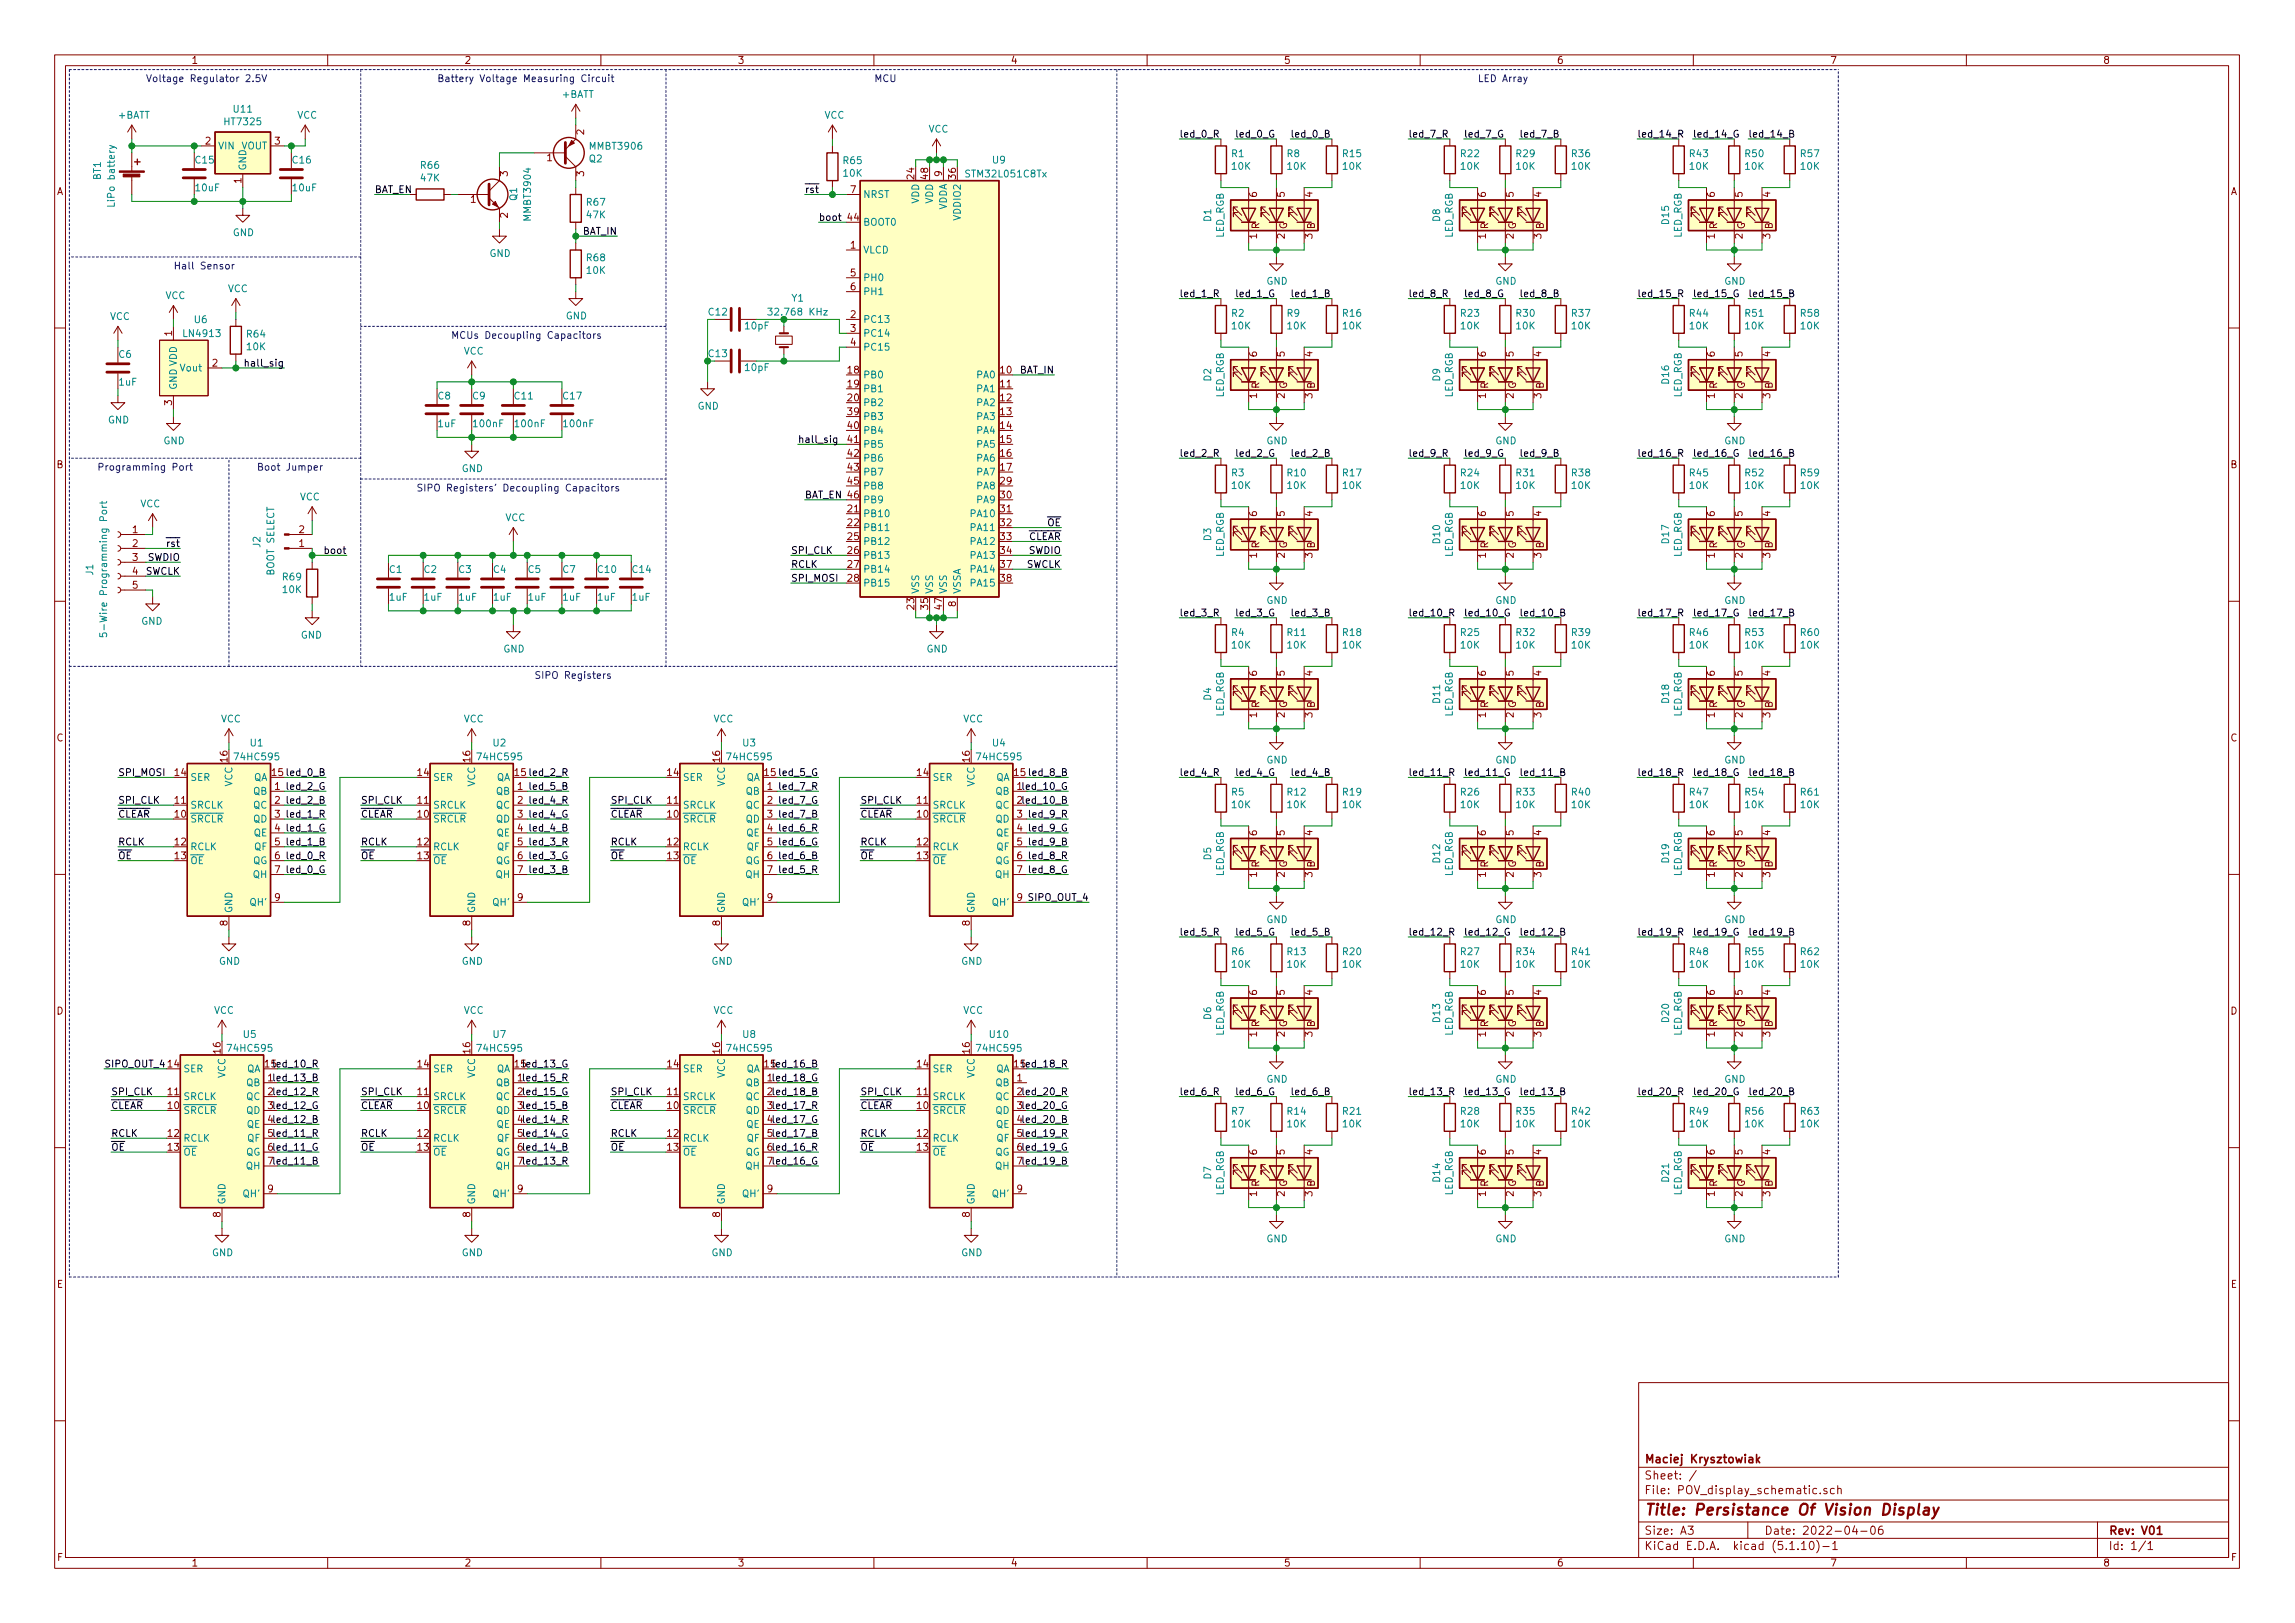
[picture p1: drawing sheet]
<svg xmlns="http://www.w3.org/2000/svg" width="420mm" height="297mm" viewBox="0 0 420 297" stroke-linecap="round" stroke-linejoin="round" font-family="sans-serif">
<defs><g id="words">
<text font-size="2.8" fill="#840000" x="301" y="277.3">Title: Persistance Of Vision Display</text>
<g font-size="2.1" fill="#840000">
<text x="301" y="267.8">Maciej Krysztowiak</text>
<text x="301" y="273.5">File: POV_display_schematic.sch</text>
<text x="301" y="270.8">Sheet: /</text>
<text x="301" y="280.9">Size: A3</text>
<text x="323" y="280.9">Date: 2022-04-06</text>
<text x="386" y="280.9">Rev: V01</text>
<text x="301" y="283.7">KiCad E.D.A. kicad (5.1.10)-1</text>
<text x="386" y="283.7">Id: 1/1</text>
</g>
<g font-size="1.8" fill="#840000">
<text x="35" y="11.7">1</text>
<text x="85" y="11.7">2</text>
<text x="135" y="11.7">3</text>
<text x="185" y="11.7">4</text>
<text x="235" y="11.7">5</text>
<text x="285" y="11.7">6</text>
<text x="335" y="11.7">7</text>
<text x="385" y="11.7">8</text>
<text x="37.6" y="26.5">2</text>
<text x="50.3" y="26.5">3</text>
<text x="100.2" y="29.5">1</text>
<text x="106.9" y="24.6" transform="rotate(-90 106.9 24.6)">2</text>
<text x="10.4" y="35.7">A</text>
<text x="44.2" y="33.5" transform="rotate(-90 44.2 33.5)">1</text>
<text x="93" y="32.3" transform="rotate(-90 93 32.3)">3</text>
<text x="106.9" y="32.3" transform="rotate(-90 106.9 32.3)">3</text>
<text x="155.7" y="35.3">7</text>
<text x="167.4" y="32.8" transform="rotate(-90 167.4 32.8)">24</text>
<text x="169.9" y="32.8" transform="rotate(-90 169.9 32.8)">48</text>
<text x="172.5" y="32.3" transform="rotate(-90 172.5 32.3)">9</text>
<text x="175" y="32.8" transform="rotate(-90 175 32.8)">36</text>
<text x="408.4" y="35.7">A</text>
<text x="86.2" y="37.1">1</text>
<text x="93" y="39.9" transform="rotate(-90 93 39.9)">2</text>
<text x="155.2" y="40.4">44</text>
<text x="230.1" y="36.1" transform="rotate(-90 230.1 36.1)">6</text>
<text x="230.6" y="41.9" transform="rotate(-90 230.6 41.9)">R</text>
<text x="235.2" y="36.1" transform="rotate(-90 235.2 36.1)">5</text>
<text x="235.6" y="42" transform="rotate(-90 235.6 42)">G</text>
<text x="240.3" y="36.1" transform="rotate(-90 240.3 36.1)">4</text>
<text x="240.7" y="41.9" transform="rotate(-90 240.7 41.9)">B</text>
<text x="272" y="36.1" transform="rotate(-90 272 36.1)">6</text>
<text x="272.5" y="41.9" transform="rotate(-90 272.5 41.9)">R</text>
<text x="277.1" y="36.1" transform="rotate(-90 277.1 36.1)">5</text>
<text x="277.5" y="42" transform="rotate(-90 277.5 42)">G</text>
<text x="282.2" y="36.1" transform="rotate(-90 282.2 36.1)">4</text>
<text x="282.6" y="41.9" transform="rotate(-90 282.6 41.9)">B</text>
<text x="313.9" y="36.1" transform="rotate(-90 313.9 36.1)">6</text>
<text x="314.4" y="41.9" transform="rotate(-90 314.4 41.9)">R</text>
<text x="319" y="36.1" transform="rotate(-90 319 36.1)">5</text>
<text x="319.5" y="42" transform="rotate(-90 319.5 42)">G</text>
<text x="324.1" y="36.1" transform="rotate(-90 324.1 36.1)">4</text>
<text x="324.5" y="41.9" transform="rotate(-90 324.5 41.9)">B</text>
<text x="155.7" y="45.5">1</text>
<text x="230.1" y="43.7" transform="rotate(-90 230.1 43.7)">1</text>
<text x="235.2" y="43.7" transform="rotate(-90 235.2 43.7)">2</text>
<text x="240.3" y="43.7" transform="rotate(-90 240.3 43.7)">3</text>
<text x="272" y="43.7" transform="rotate(-90 272 43.7)">1</text>
<text x="277.1" y="43.7" transform="rotate(-90 277.1 43.7)">2</text>
<text x="282.2" y="43.7" transform="rotate(-90 282.2 43.7)">3</text>
<text x="313.9" y="43.7" transform="rotate(-90 313.9 43.7)">1</text>
<text x="319" y="43.7" transform="rotate(-90 319 43.7)">2</text>
<text x="324.1" y="43.7" transform="rotate(-90 324.1 43.7)">3</text>
<text x="155.7" y="50.6">5</text>
<text x="155.7" y="53.1">6</text>
<text x="155.7" y="58.2">2</text>
<text x="31.5" y="61.5" transform="rotate(-90 31.5 61.5)">1</text>
<text x="155.7" y="60.7">3</text>
<text x="155.7" y="63.3">4</text>
<text x="230.1" y="65.3" transform="rotate(-90 230.1 65.3)">6</text>
<text x="235.2" y="65.3" transform="rotate(-90 235.2 65.3)">5</text>
<text x="240.3" y="65.3" transform="rotate(-90 240.3 65.3)">4</text>
<text x="272" y="65.3" transform="rotate(-90 272 65.3)">6</text>
<text x="277.1" y="65.3" transform="rotate(-90 277.1 65.3)">5</text>
<text x="282.2" y="65.3" transform="rotate(-90 282.2 65.3)">4</text>
<text x="313.9" y="65.3" transform="rotate(-90 313.9 65.3)">6</text>
<text x="319" y="65.3" transform="rotate(-90 319 65.3)">5</text>
<text x="324.1" y="65.3" transform="rotate(-90 324.1 65.3)">4</text>
<text x="38.9" y="67.1">2</text>
<text x="155.2" y="68.4">18</text>
<text x="155.2" y="70.9">19</text>
<text x="183.2" y="68.4">10</text>
<text x="183.2" y="70.9">11</text>
<text x="230.6" y="71.2" transform="rotate(-90 230.6 71.2)">R</text>
<text x="235.6" y="71.2" transform="rotate(-90 235.6 71.2)">G</text>
<text x="240.7" y="71.2" transform="rotate(-90 240.7 71.2)">B</text>
<text x="272.5" y="71.2" transform="rotate(-90 272.5 71.2)">R</text>
<text x="277.5" y="71.2" transform="rotate(-90 277.5 71.2)">G</text>
<text x="282.6" y="71.2" transform="rotate(-90 282.6 71.2)">B</text>
<text x="314.4" y="71.2" transform="rotate(-90 314.4 71.2)">R</text>
<text x="319.5" y="71.2" transform="rotate(-90 319.5 71.2)">G</text>
<text x="324.5" y="71.2" transform="rotate(-90 324.5 71.2)">B</text>
<text x="31.5" y="74.2" transform="rotate(-90 31.5 74.2)">3</text>
<text x="155.2" y="73.4">20</text>
<text x="155.2" y="76">39</text>
<text x="183.2" y="73.4">12</text>
<text x="183.2" y="76">13</text>
<text x="230.1" y="72.9" transform="rotate(-90 230.1 72.9)">1</text>
<text x="235.2" y="72.9" transform="rotate(-90 235.2 72.9)">2</text>
<text x="240.3" y="72.9" transform="rotate(-90 240.3 72.9)">3</text>
<text x="272" y="72.9" transform="rotate(-90 272 72.9)">1</text>
<text x="277.1" y="72.9" transform="rotate(-90 277.1 72.9)">2</text>
<text x="282.2" y="72.9" transform="rotate(-90 282.2 72.9)">3</text>
<text x="313.9" y="72.9" transform="rotate(-90 313.9 72.9)">1</text>
<text x="319" y="72.9" transform="rotate(-90 319 72.9)">2</text>
<text x="324.1" y="72.9" transform="rotate(-90 324.1 72.9)">3</text>
<text x="155.2" y="78.5">40</text>
<text x="155.2" y="81.1">41</text>
<text x="155.2" y="83.6">42</text>
<text x="183.2" y="78.5">14</text>
<text x="183.2" y="81.1">15</text>
<text x="183.2" y="83.6">16</text>
<text x="10.4" y="85.7">B</text>
<text x="155.2" y="86.1">43</text>
<text x="155.2" y="88.7">45</text>
<text x="183.2" y="86.1">17</text>
<text x="183.2" y="88.7">29</text>
<text x="408.4" y="85.7">B</text>
<text x="155.2" y="93.8">21</text>
<text x="183.2" y="93.8">31</text>
<text x="183.2" y="91.2">30</text>
<text x="230.1" y="94.5" transform="rotate(-90 230.1 94.5)">6</text>
<text x="235.2" y="94.5" transform="rotate(-90 235.2 94.5)">5</text>
<text x="240.3" y="94.5" transform="rotate(-90 240.3 94.5)">4</text>
<text x="272" y="94.5" transform="rotate(-90 272 94.5)">6</text>
<text x="277.1" y="94.5" transform="rotate(-90 277.1 94.5)">5</text>
<text x="282.2" y="94.5" transform="rotate(-90 282.2 94.5)">4</text>
<text x="313.9" y="94.5" transform="rotate(-90 313.9 94.5)">6</text>
<text x="319" y="94.5" transform="rotate(-90 319 94.5)">5</text>
<text x="324.1" y="94.5" transform="rotate(-90 324.1 94.5)">4</text>
<text x="24.3" y="97.6">1</text>
<text x="24.3" y="100.1">2</text>
<text x="54.8" y="100.1">1</text>
<text x="54.8" y="97.6">2</text>
<text x="155.2" y="96.3">22</text>
<text x="155.2" y="98.8">25</text>
<text x="155.2" y="101.4">26</text>
<text x="183.2" y="96.3">32</text>
<text x="183.2" y="98.8">33</text>
<text x="183.2" y="101.4">34</text>
<text x="230.6" y="100.4" transform="rotate(-90 230.6 100.4)">R</text>
<text x="235.6" y="100.4" transform="rotate(-90 235.6 100.4)">G</text>
<text x="240.7" y="100.4" transform="rotate(-90 240.7 100.4)">B</text>
<text x="272.5" y="100.4" transform="rotate(-90 272.5 100.4)">R</text>
<text x="277.5" y="100.4" transform="rotate(-90 277.5 100.4)">G</text>
<text x="282.6" y="100.4" transform="rotate(-90 282.6 100.4)">B</text>
<text x="314.4" y="100.4" transform="rotate(-90 314.4 100.4)">R</text>
<text x="319.5" y="100.4" transform="rotate(-90 319.5 100.4)">G</text>
<text x="324.5" y="100.4" transform="rotate(-90 324.5 100.4)">B</text>
<text x="24.3" y="102.7">3</text>
<text x="24.3" y="105.2">4</text>
<text x="24.3" y="107.7">5</text>
<text x="155.2" y="103.9">27</text>
<text x="155.2" y="106.5">28</text>
<text x="183.2" y="103.9">37</text>
<text x="183.2" y="106.5">38</text>
<text x="230.1" y="102.1" transform="rotate(-90 230.1 102.1)">1</text>
<text x="235.2" y="102.1" transform="rotate(-90 235.2 102.1)">2</text>
<text x="240.3" y="102.1" transform="rotate(-90 240.3 102.1)">3</text>
<text x="272" y="102.1" transform="rotate(-90 272 102.1)">1</text>
<text x="277.1" y="102.1" transform="rotate(-90 277.1 102.1)">2</text>
<text x="282.2" y="102.1" transform="rotate(-90 282.2 102.1)">3</text>
<text x="313.9" y="102.1" transform="rotate(-90 313.9 102.1)">1</text>
<text x="319" y="102.1" transform="rotate(-90 319 102.1)">2</text>
<text x="324.1" y="102.1" transform="rotate(-90 324.1 102.1)">3</text>
<text x="167.4" y="111.5" transform="rotate(-90 167.4 111.5)">23</text>
<text x="169.9" y="111.5" transform="rotate(-90 169.9 111.5)">35</text>
<text x="172.5" y="111.5" transform="rotate(-90 172.5 111.5)">47</text>
<text x="175" y="111" transform="rotate(-90 175 111)">8</text>
<text x="230.1" y="123.7" transform="rotate(-90 230.1 123.7)">6</text>
<text x="235.2" y="123.7" transform="rotate(-90 235.2 123.7)">5</text>
<text x="240.3" y="123.7" transform="rotate(-90 240.3 123.7)">4</text>
<text x="272" y="123.7" transform="rotate(-90 272 123.7)">6</text>
<text x="277.1" y="123.7" transform="rotate(-90 277.1 123.7)">5</text>
<text x="282.2" y="123.7" transform="rotate(-90 282.2 123.7)">4</text>
<text x="313.9" y="123.7" transform="rotate(-90 313.9 123.7)">6</text>
<text x="319" y="123.7" transform="rotate(-90 319 123.7)">5</text>
<text x="324.1" y="123.7" transform="rotate(-90 324.1 123.7)">4</text>
<text x="230.1" y="131.3" transform="rotate(-90 230.1 131.3)">1</text>
<text x="230.6" y="129.6" transform="rotate(-90 230.6 129.6)">R</text>
<text x="235.2" y="131.3" transform="rotate(-90 235.2 131.3)">2</text>
<text x="235.6" y="129.6" transform="rotate(-90 235.6 129.6)">G</text>
<text x="240.3" y="131.3" transform="rotate(-90 240.3 131.3)">3</text>
<text x="240.7" y="129.6" transform="rotate(-90 240.7 129.6)">B</text>
<text x="272" y="131.3" transform="rotate(-90 272 131.3)">1</text>
<text x="272.5" y="129.6" transform="rotate(-90 272.5 129.6)">R</text>
<text x="277.1" y="131.3" transform="rotate(-90 277.1 131.3)">2</text>
<text x="277.5" y="129.6" transform="rotate(-90 277.5 129.6)">G</text>
<text x="282.2" y="131.3" transform="rotate(-90 282.2 131.3)">3</text>
<text x="282.6" y="129.6" transform="rotate(-90 282.6 129.6)">B</text>
<text x="313.9" y="131.3" transform="rotate(-90 313.9 131.3)">1</text>
<text x="314.4" y="129.6" transform="rotate(-90 314.4 129.6)">R</text>
<text x="319" y="131.3" transform="rotate(-90 319 131.3)">2</text>
<text x="319.5" y="129.6" transform="rotate(-90 319.5 129.6)">G</text>
<text x="324.1" y="131.3" transform="rotate(-90 324.1 131.3)">3</text>
<text x="324.5" y="129.6" transform="rotate(-90 324.5 129.6)">B</text>
<text x="10.4" y="135.7">C</text>
<text x="408.4" y="135.7">C</text>
<text x="32.1" y="142">14</text>
<text x="41.7" y="139.4" transform="rotate(-90 41.7 139.4)">16</text>
<text x="76.5" y="142">14</text>
<text x="86.1" y="139.4" transform="rotate(-90 86.1 139.4)">16</text>
<text x="122.2" y="142">14</text>
<text x="131.8" y="139.4" transform="rotate(-90 131.8 139.4)">16</text>
<text x="167.9" y="142">14</text>
<text x="177.5" y="139.4" transform="rotate(-90 177.5 139.4)">16</text>
<text x="32.1" y="149.6">10</text>
<text x="32.1" y="147.1">11</text>
<text x="50.3" y="144.6">1</text>
<text x="50.3" y="147.1">2</text>
<text x="50.3" y="149.6">3</text>
<text x="76.5" y="149.6">10</text>
<text x="76.5" y="147.1">11</text>
<text x="94.8" y="144.6">1</text>
<text x="94.8" y="147.1">2</text>
<text x="94.8" y="149.6">3</text>
<text x="122.2" y="149.6">10</text>
<text x="122.2" y="147.1">11</text>
<text x="140.5" y="144.6">1</text>
<text x="140.5" y="147.1">2</text>
<text x="140.5" y="149.6">3</text>
<text x="167.9" y="149.6">10</text>
<text x="167.9" y="147.1">11</text>
<text x="186.2" y="149.6">3</text>
<text x="32.1" y="154.7">12</text>
<text x="50.3" y="152.2">4</text>
<text x="50.3" y="154.7">5</text>
<text x="76.5" y="154.7">12</text>
<text x="94.8" y="152.2">4</text>
<text x="94.8" y="154.7">5</text>
<text x="122.2" y="154.7">12</text>
<text x="140.5" y="152.2">4</text>
<text x="140.5" y="154.7">5</text>
<text x="167.9" y="154.7">12</text>
<text x="186.2" y="152.2">4</text>
<text x="186.2" y="154.7">5</text>
<text x="230.1" y="152.9" transform="rotate(-90 230.1 152.9)">6</text>
<text x="235.2" y="152.9" transform="rotate(-90 235.2 152.9)">5</text>
<text x="240.3" y="152.9" transform="rotate(-90 240.3 152.9)">4</text>
<text x="272" y="152.9" transform="rotate(-90 272 152.9)">6</text>
<text x="277.1" y="152.9" transform="rotate(-90 277.1 152.9)">5</text>
<text x="282.2" y="152.9" transform="rotate(-90 282.2 152.9)">4</text>
<text x="313.9" y="152.9" transform="rotate(-90 313.9 152.9)">6</text>
<text x="319" y="152.9" transform="rotate(-90 319 152.9)">5</text>
<text x="324.1" y="152.9" transform="rotate(-90 324.1 152.9)">4</text>
<text x="32.1" y="157.3">13</text>
<text x="50.3" y="157.3">6</text>
<text x="50.3" y="159.8">7</text>
<text x="76.5" y="157.3">13</text>
<text x="94.8" y="157.3">6</text>
<text x="94.8" y="159.8">7</text>
<text x="122.2" y="157.3">13</text>
<text x="140.5" y="157.3">6</text>
<text x="140.5" y="159.8">7</text>
<text x="167.9" y="157.3">13</text>
<text x="186.2" y="157.3">6</text>
<text x="186.2" y="159.8">7</text>
<text x="230.1" y="160.5" transform="rotate(-90 230.1 160.5)">1</text>
<text x="230.6" y="158.8" transform="rotate(-90 230.6 158.8)">R</text>
<text x="235.2" y="160.5" transform="rotate(-90 235.2 160.5)">2</text>
<text x="235.6" y="158.8" transform="rotate(-90 235.6 158.8)">G</text>
<text x="240.3" y="160.5" transform="rotate(-90 240.3 160.5)">3</text>
<text x="240.7" y="158.8" transform="rotate(-90 240.7 158.8)">B</text>
<text x="272" y="160.5" transform="rotate(-90 272 160.5)">1</text>
<text x="272.5" y="158.8" transform="rotate(-90 272.5 158.8)">R</text>
<text x="277.1" y="160.5" transform="rotate(-90 277.1 160.5)">2</text>
<text x="277.5" y="158.8" transform="rotate(-90 277.5 158.8)">G</text>
<text x="282.2" y="160.5" transform="rotate(-90 282.2 160.5)">3</text>
<text x="282.6" y="158.8" transform="rotate(-90 282.6 158.8)">B</text>
<text x="313.9" y="160.5" transform="rotate(-90 313.9 160.5)">1</text>
<text x="314.4" y="158.8" transform="rotate(-90 314.4 158.8)">R</text>
<text x="319" y="160.5" transform="rotate(-90 319 160.5)">2</text>
<text x="319.5" y="158.8" transform="rotate(-90 319.5 158.8)">G</text>
<text x="324.1" y="160.5" transform="rotate(-90 324.1 160.5)">3</text>
<text x="324.5" y="158.8" transform="rotate(-90 324.5 158.8)">B</text>
<text x="50.3" y="164.9">9</text>
<text x="94.8" y="164.9">9</text>
<text x="140.5" y="164.9">9</text>
<text x="186.2" y="164.9">9</text>
<text x="41.7" y="169.4" transform="rotate(-90 41.7 169.4)">8</text>
<text x="86.1" y="169.4" transform="rotate(-90 86.1 169.4)">8</text>
<text x="131.8" y="169.4" transform="rotate(-90 131.8 169.4)">8</text>
<text x="177.5" y="169.4" transform="rotate(-90 177.5 169.4)">8</text>
<text x="10.4" y="185.7">D</text>
<text x="230.1" y="182.1" transform="rotate(-90 230.1 182.1)">6</text>
<text x="235.2" y="182.1" transform="rotate(-90 235.2 182.1)">5</text>
<text x="240.3" y="182.1" transform="rotate(-90 240.3 182.1)">4</text>
<text x="272" y="182.1" transform="rotate(-90 272 182.1)">6</text>
<text x="277.1" y="182.1" transform="rotate(-90 277.1 182.1)">5</text>
<text x="282.2" y="182.1" transform="rotate(-90 282.2 182.1)">4</text>
<text x="313.9" y="182.1" transform="rotate(-90 313.9 182.1)">6</text>
<text x="319" y="182.1" transform="rotate(-90 319 182.1)">5</text>
<text x="324.1" y="182.1" transform="rotate(-90 324.1 182.1)">4</text>
<text x="408.4" y="185.7">D</text>
<text x="230.1" y="189.7" transform="rotate(-90 230.1 189.7)">1</text>
<text x="230.6" y="188" transform="rotate(-90 230.6 188)">R</text>
<text x="235.2" y="189.7" transform="rotate(-90 235.2 189.7)">2</text>
<text x="235.6" y="188" transform="rotate(-90 235.6 188)">G</text>
<text x="240.3" y="189.7" transform="rotate(-90 240.3 189.7)">3</text>
<text x="240.7" y="188" transform="rotate(-90 240.7 188)">B</text>
<text x="272" y="189.7" transform="rotate(-90 272 189.7)">1</text>
<text x="272.5" y="188" transform="rotate(-90 272.5 188)">R</text>
<text x="277.1" y="189.7" transform="rotate(-90 277.1 189.7)">2</text>
<text x="277.5" y="188" transform="rotate(-90 277.5 188)">G</text>
<text x="282.2" y="189.7" transform="rotate(-90 282.2 189.7)">3</text>
<text x="282.6" y="188" transform="rotate(-90 282.6 188)">B</text>
<text x="313.9" y="189.7" transform="rotate(-90 313.9 189.7)">1</text>
<text x="314.4" y="188" transform="rotate(-90 314.4 188)">R</text>
<text x="319" y="189.7" transform="rotate(-90 319 189.7)">2</text>
<text x="319.5" y="188" transform="rotate(-90 319.5 188)">G</text>
<text x="324.1" y="189.7" transform="rotate(-90 324.1 189.7)">3</text>
<text x="324.5" y="188" transform="rotate(-90 324.5 188)">B</text>
<text x="30.8" y="195.4">14</text>
<text x="40.4" y="192.8" transform="rotate(-90 40.4 192.8)">16</text>
<text x="76.5" y="195.4">14</text>
<text x="86.1" y="192.8" transform="rotate(-90 86.1 192.8)">16</text>
<text x="122.2" y="195.4">14</text>
<text x="131.8" y="192.8" transform="rotate(-90 131.8 192.8)">16</text>
<text x="167.9" y="195.4">14</text>
<text x="177.5" y="192.8" transform="rotate(-90 177.5 192.8)">16</text>
<text x="186.2" y="197.9">1</text>
<text x="30.8" y="203">10</text>
<text x="30.8" y="200.4">11</text>
<text x="76.5" y="203">10</text>
<text x="76.5" y="200.4">11</text>
<text x="122.2" y="203">10</text>
<text x="122.2" y="200.4">11</text>
<text x="167.9" y="203">10</text>
<text x="167.9" y="200.4">11</text>
<text x="30.8" y="208.1">12</text>
<text x="76.5" y="208.1">12</text>
<text x="122.2" y="208.1">12</text>
<text x="167.9" y="208.1">12</text>
<text x="30.8" y="210.6">13</text>
<text x="76.5" y="210.6">13</text>
<text x="122.2" y="210.6">13</text>
<text x="167.9" y="210.6">13</text>
<text x="230.1" y="211.3" transform="rotate(-90 230.1 211.3)">6</text>
<text x="235.2" y="211.3" transform="rotate(-90 235.2 211.3)">5</text>
<text x="240.3" y="211.3" transform="rotate(-90 240.3 211.3)">4</text>
<text x="272" y="211.3" transform="rotate(-90 272 211.3)">6</text>
<text x="277.1" y="211.3" transform="rotate(-90 277.1 211.3)">5</text>
<text x="282.2" y="211.3" transform="rotate(-90 282.2 211.3)">4</text>
<text x="313.9" y="211.3" transform="rotate(-90 313.9 211.3)">6</text>
<text x="319" y="211.3" transform="rotate(-90 319 211.3)">5</text>
<text x="324.1" y="211.3" transform="rotate(-90 324.1 211.3)">4</text>
<text x="49" y="218.2">9</text>
<text x="94.8" y="218.2">9</text>
<text x="140.5" y="218.2">9</text>
<text x="186.2" y="218.2">9</text>
<text x="230.1" y="219" transform="rotate(-90 230.1 219)">1</text>
<text x="230.6" y="217.2" transform="rotate(-90 230.6 217.2)">R</text>
<text x="235.2" y="219" transform="rotate(-90 235.2 219)">2</text>
<text x="235.6" y="217.3" transform="rotate(-90 235.6 217.3)">G</text>
<text x="240.3" y="219" transform="rotate(-90 240.3 219)">3</text>
<text x="240.7" y="217.2" transform="rotate(-90 240.7 217.2)">B</text>
<text x="272" y="219" transform="rotate(-90 272 219)">1</text>
<text x="272.5" y="217.2" transform="rotate(-90 272.5 217.2)">R</text>
<text x="277.1" y="219" transform="rotate(-90 277.1 219)">2</text>
<text x="277.5" y="217.3" transform="rotate(-90 277.5 217.3)">G</text>
<text x="282.2" y="219" transform="rotate(-90 282.2 219)">3</text>
<text x="282.6" y="217.2" transform="rotate(-90 282.6 217.2)">B</text>
<text x="313.9" y="219" transform="rotate(-90 313.9 219)">1</text>
<text x="314.4" y="217.2" transform="rotate(-90 314.4 217.2)">R</text>
<text x="319" y="219" transform="rotate(-90 319 219)">2</text>
<text x="319.5" y="217.3" transform="rotate(-90 319.5 217.3)">G</text>
<text x="324.1" y="219" transform="rotate(-90 324.1 219)">3</text>
<text x="324.5" y="217.2" transform="rotate(-90 324.5 217.2)">B</text>
<text x="40.4" y="222.8" transform="rotate(-90 40.4 222.8)">8</text>
<text x="86.1" y="222.8" transform="rotate(-90 86.1 222.8)">8</text>
<text x="131.8" y="222.8" transform="rotate(-90 131.8 222.8)">8</text>
<text x="177.5" y="222.8" transform="rotate(-90 177.5 222.8)">8</text>
<text x="10.4" y="235.7">E</text>
<text x="408.4" y="235.7">E</text>
<text x="10.5" y="285.7">F</text>
<text x="35" y="286.7">1</text>
<text x="85" y="286.7">2</text>
<text x="135" y="286.7">3</text>
<text x="185" y="286.7">4</text>
<text x="235" y="286.7">5</text>
<text x="285" y="286.7">6</text>
<text x="335" y="286.7">7</text>
<text x="385" y="286.7">8</text>
<text x="408.5" y="285.7">F</text>
</g>
<g font-size="1.8" fill="#0000c2">
<text x="26.7" y="15">Voltage Regulator 2.5V</text>
<text x="80" y="15">Battery Voltage Measuring Circuit</text>
<text x="160" y="15">MCU</text>
<text x="270.5" y="15">LED Array</text>
<text x="31.7" y="49.3">Hall Sensor</text>
<text x="82.5" y="62">MCUs Decoupling Capacitors</text>
<text x="17.8" y="86.1">Programming Port</text>
<text x="47" y="86.1">Boot Jumper</text>
<text x="76.2" y="90">SIPO Registers' Decoupling Capacitors</text>
<text x="97.8" y="124.2">SIPO Registers</text>
</g>
<g font-size="1.8" fill="#008484">
<text x="102.9" y="17.9">+BATT</text>
<text x="21.6" y="21.7">+BATT</text>
<text x="41.3" y="22.9">HT7325</text>
<text x="42.8" y="20.6">U11</text>
<text x="54.4" y="21.7">VCC</text>
<text x="150.9" y="21.7">VCC</text>
<text x="35.8" y="29.9">C15</text>
<text x="39.9" y="27.3">VIN</text>
<text x="44.1" y="27.3">VOUT</text>
<text x="53.6" y="29.9">C16</text>
<text x="107.9" y="29.7">Q2</text>
<text x="108.2" y="27.4">MMBT3906</text>
<text x="170" y="24.3">VCC</text>
<text x="181.8" y="29.9">U9</text>
<text x="225.5" y="28.8">R1</text>
<text x="235.7" y="28.8">R8</text>
<text x="245.9" y="28.8">R15</text>
<text x="267.5" y="28.8">R22</text>
<text x="277.6" y="28.8">R29</text>
<text x="287.8" y="28.8">R36</text>
<text x="309.4" y="28.8">R43</text>
<text x="319.6" y="28.8">R50</text>
<text x="329.7" y="28.8">R57</text>
<text x="18.5" y="32.9" transform="rotate(-90 18.5 32.9)">BT1</text>
<text x="35.9" y="35">10uF</text>
<text x="45.1" y="31.3" transform="rotate(-90 45.1 31.3)">GND</text>
<text x="53.7" y="35">10uF</text>
<text x="77.1" y="30.9">R66</text>
<text x="77.1" y="33.2">47K</text>
<text x="154.5" y="30">R65</text>
<text x="154.5" y="32.3">10K</text>
<text x="177.1" y="32.5">STM32L051C8Tx</text>
<text x="225.6" y="31.1">10K</text>
<text x="235.7" y="31.1">10K</text>
<text x="245.9" y="31.1">10K</text>
<text x="267.5" y="31.1">10K</text>
<text x="277.6" y="31.1">10K</text>
<text x="287.8" y="31.1">10K</text>
<text x="309.4" y="31.1">10K</text>
<text x="319.6" y="31.1">10K</text>
<text x="329.7" y="31.1">10K</text>
<text x="21" y="37.3" transform="rotate(-90 21 37.3)">LiPo battery</text>
<text x="94.7" y="36.7" transform="rotate(-90 94.7 36.7)">Q1</text>
<text x="97.2" y="40.2" transform="rotate(-90 97.2 40.2)">MMBT3904</text>
<text x="107.5" y="37.7">R67</text>
<text x="107.5" y="40">47K</text>
<text x="158" y="41.3">BOOT0</text>
<text x="158" y="36.2">NRST</text>
<text x="168.3" y="37.3" transform="rotate(-90 168.3 37.3)">VDD</text>
<text x="170.8" y="37.3" transform="rotate(-90 170.8 37.3)">VDD</text>
<text x="173.4" y="38.6" transform="rotate(-90 173.4 38.6)">VDDA</text>
<text x="175.9" y="40.1" transform="rotate(-90 175.9 40.1)">VDDIO2</text>
<text x="221.7" y="40.5" transform="rotate(-90 221.7 40.5)">D1</text>
<text x="263.7" y="40.5" transform="rotate(-90 263.7 40.5)">D8</text>
<text x="305.6" y="41" transform="rotate(-90 305.6 41)">D15</text>
<text x="42.6" y="43.2">GND</text>
<text x="89.6" y="47">GND</text>
<text x="107.5" y="47.8">R68</text>
<text x="158" y="46.4">VLCD</text>
<text x="224.1" y="43.6" transform="rotate(-90 224.1 43.6)">LED_RGB</text>
<text x="266" y="43.6" transform="rotate(-90 266 43.6)">LED_RGB</text>
<text x="307.9" y="43.6" transform="rotate(-90 307.9 43.6)">LED_RGB</text>
<text x="41.7" y="53.5">VCC</text>
<text x="107.5" y="50.1">10K</text>
<text x="158" y="51.5">PH0</text>
<text x="231.9" y="52.1">GND</text>
<text x="273.8" y="52.1">GND</text>
<text x="315.7" y="52.1">GND</text>
<text x="20.1" y="58.6">VCC</text>
<text x="30.3" y="54.7">VCC</text>
<text x="35.6" y="59.1">U6</text>
<text x="103.6" y="58.5">GND</text>
<text x="129.8" y="57.7">C12</text>
<text x="141.4" y="57.7">32.768 KHz</text>
<text x="145" y="55.2">Y1</text>
<text x="158" y="59.1">PC13</text>
<text x="158" y="54">PH1</text>
<text x="225.5" y="58">R2</text>
<text x="235.7" y="58">R9</text>
<text x="245.9" y="58">R16</text>
<text x="267.5" y="58">R23</text>
<text x="277.6" y="58">R30</text>
<text x="287.8" y="58">R37</text>
<text x="309.4" y="58">R44</text>
<text x="319.6" y="58">R51</text>
<text x="329.7" y="58">R58</text>
<text x="21.8" y="65.5">C6</text>
<text x="33.8" y="61.7">LN4913</text>
<text x="45.2" y="61.8">R64</text>
<text x="45.2" y="64.1">10K</text>
<text x="84.9" y="64.9">VCC</text>
<text x="129.8" y="65.4">C13</text>
<text x="136.5" y="60.3">10pF</text>
<text x="158" y="61.6">PC14</text>
<text x="158" y="64.2">PC15</text>
<text x="225.6" y="60.3">10K</text>
<text x="235.7" y="60.3">10K</text>
<text x="245.9" y="60.3">10K</text>
<text x="267.5" y="60.3">10K</text>
<text x="277.6" y="60.3">10K</text>
<text x="287.8" y="60.3">10K</text>
<text x="309.4" y="60.3">10K</text>
<text x="319.6" y="60.3">10K</text>
<text x="329.7" y="60.3">10K</text>
<text x="21.8" y="70.6">1uF</text>
<text x="32.4" y="71.4" transform="rotate(-90 32.4 71.4)">GND VDD</text>
<text x="33.1" y="68">Vout</text>
<text x="136.5" y="67.9">10pF</text>
<text x="158" y="69.3">PB0</text>
<text x="158" y="71.8">PB1</text>
<text x="178.9" y="69.3">PA0</text>
<text x="178.9" y="71.8">PA1</text>
<text x="221.7" y="69.7" transform="rotate(-90 221.7 69.7)">D2</text>
<text x="263.7" y="69.7" transform="rotate(-90 263.7 69.7)">D9</text>
<text x="305.6" y="70.2" transform="rotate(-90 305.6 70.2)">D16</text>
<text x="19.8" y="77.5">GND</text>
<text x="80.2" y="73.1">C8</text>
<text x="86.6" y="73.1">C9</text>
<text x="94.3" y="73.1">C11</text>
<text x="103.1" y="73.1">C17</text>
<text x="127.7" y="75">GND</text>
<text x="158" y="74.3">PB2</text>
<text x="158" y="76.9">PB3</text>
<text x="178.9" y="74.3">PA2</text>
<text x="178.9" y="76.9">PA3</text>
<text x="224.1" y="72.8" transform="rotate(-90 224.1 72.8)">LED_RGB</text>
<text x="266" y="72.8" transform="rotate(-90 266 72.8)">LED_RGB</text>
<text x="307.9" y="72.8" transform="rotate(-90 307.9 72.8)">LED_RGB</text>
<text x="29.9" y="81.3">GND</text>
<text x="80.2" y="78.2">1uF</text>
<text x="86.8" y="78.2">100nF</text>
<text x="94.4" y="78.2">100nF</text>
<text x="103.3" y="78.2">100nF</text>
<text x="158" y="79.4">PB4</text>
<text x="158" y="82">PB5</text>
<text x="178.9" y="79.4">PA4</text>
<text x="178.9" y="82">PA5</text>
<text x="231.9" y="81.3">GND</text>
<text x="273.8" y="81.3">GND</text>
<text x="315.7" y="81.3">GND</text>
<text x="84.5" y="86.4">GND</text>
<text x="158" y="84.5">PB6</text>
<text x="158" y="87">PB7</text>
<text x="158" y="89.6">PB8</text>
<text x="178.9" y="84.5">PA6</text>
<text x="178.9" y="87">PA7</text>
<text x="178.9" y="89.6">PA8</text>
<text x="225.5" y="87.2">R3</text>
<text x="225.6" y="89.5">10K</text>
<text x="235.7" y="87.2">R10</text>
<text x="235.7" y="89.5">10K</text>
<text x="245.9" y="87.2">R17</text>
<text x="245.9" y="89.5">10K</text>
<text x="267.5" y="87.2">R24</text>
<text x="267.5" y="89.5">10K</text>
<text x="277.6" y="87.2">R31</text>
<text x="277.6" y="89.5">10K</text>
<text x="287.8" y="87.2">R38</text>
<text x="287.8" y="89.5">10K</text>
<text x="309.4" y="87.2">R45</text>
<text x="309.4" y="89.5">10K</text>
<text x="319.6" y="87.2">R52</text>
<text x="319.6" y="89.5">10K</text>
<text x="329.7" y="87.2">R59</text>
<text x="329.7" y="89.5">10K</text>
<text x="25.7" y="92.8">VCC</text>
<text x="54.9" y="91.6">VCC</text>
<text x="92.5" y="95.4">VCC</text>
<text x="158" y="94.7">PB10</text>
<text x="158" y="92.1">PB9</text>
<text x="178" y="94.7">PA10</text>
<text x="178.9" y="92.1">PA9</text>
<text x="47.7" y="100.2" transform="rotate(-90 47.7 100.2)">J2</text>
<text x="158" y="97.2">PB11</text>
<text x="158" y="99.7">PB12</text>
<text x="178" y="97.2">PA11</text>
<text x="178" y="99.7">PA12</text>
<text x="221.7" y="98.9" transform="rotate(-90 221.7 98.9)">D3</text>
<text x="263.7" y="99.4" transform="rotate(-90 263.7 99.4)">D10</text>
<text x="305.6" y="99.4" transform="rotate(-90 305.6 99.4)">D17</text>
<text x="17.1" y="105.2" transform="rotate(-90 17.1 105.2)">J1</text>
<text x="50.2" y="105.3" transform="rotate(-90 50.2 105.3)">BOOT SELECT</text>
<text x="51.8" y="106.2">R69</text>
<text x="71.3" y="104.9">C1</text>
<text x="77.7" y="104.9">C2</text>
<text x="84" y="104.9">C3</text>
<text x="90.4" y="104.9">C4</text>
<text x="96.7" y="104.9">C5</text>
<text x="103.1" y="104.9">C7</text>
<text x="109.5" y="104.9">C10</text>
<text x="115.8" y="104.9">C14</text>
<text x="158" y="102.3">PB13</text>
<text x="158" y="104.8">PB14</text>
<text x="158" y="107.4">PB15</text>
<text x="178" y="102.3">PA13</text>
<text x="178" y="104.8">PA14</text>
<text x="178" y="107.4">PA15</text>
<text x="224.1" y="102" transform="rotate(-90 224.1 102)">LED_RGB</text>
<text x="266" y="102" transform="rotate(-90 266 102)">LED_RGB</text>
<text x="307.9" y="102" transform="rotate(-90 307.9 102)">LED_RGB</text>
<text x="51.8" y="108.5">10K</text>
<text x="71.3" y="109.9">1uF</text>
<text x="77.7" y="109.9">1uF</text>
<text x="84" y="109.9">1uF</text>
<text x="90.4" y="109.9">1uF</text>
<text x="96.7" y="109.9">1uF</text>
<text x="103.1" y="109.9">1uF</text>
<text x="109.4" y="109.9">1uF</text>
<text x="115.8" y="109.9">1uF</text>
<text x="168.3" y="108.7" transform="rotate(-90 168.3 108.7)">VSS</text>
<text x="170.8" y="108.7" transform="rotate(-90 170.8 108.7)">VSS</text>
<text x="173.4" y="108.7" transform="rotate(-90 173.4 108.7)">VSS</text>
<text x="175.9" y="108.7" transform="rotate(-90 175.9 108.7)">VSSA</text>
<text x="231.9" y="110.5">GND</text>
<text x="273.8" y="110.5">GND</text>
<text x="315.7" y="110.5">GND</text>
<text x="19.6" y="114.9" transform="rotate(-90 19.6 114.9)">5-Wire Programming Port</text>
<text x="25.9" y="114.3">GND</text>
<text x="55.1" y="116.9">GND</text>
<text x="92.2" y="119.4">GND</text>
<text x="169.6" y="119.4">GND</text>
<text x="225.5" y="116.4">R4</text>
<text x="225.6" y="118.7">10K</text>
<text x="235.7" y="116.4">R11</text>
<text x="235.7" y="118.7">10K</text>
<text x="245.9" y="116.4">R18</text>
<text x="245.9" y="118.7">10K</text>
<text x="267.5" y="116.4">R25</text>
<text x="267.5" y="118.7">10K</text>
<text x="277.6" y="116.4">R32</text>
<text x="277.6" y="118.7">10K</text>
<text x="287.8" y="116.4">R39</text>
<text x="287.8" y="118.7">10K</text>
<text x="309.4" y="116.4">R46</text>
<text x="309.4" y="118.7">10K</text>
<text x="319.6" y="116.4">R53</text>
<text x="319.6" y="118.7">10K</text>
<text x="329.7" y="116.4">R60</text>
<text x="329.7" y="118.7">10K</text>
<text x="221.7" y="128.2" transform="rotate(-90 221.7 128.2)">D4</text>
<text x="224.1" y="131.3" transform="rotate(-90 224.1 131.3)">LED_RGB</text>
<text x="263.7" y="128.6" transform="rotate(-90 263.7 128.6)">D11</text>
<text x="266" y="131.3" transform="rotate(-90 266 131.3)">LED_RGB</text>
<text x="305.6" y="128.6" transform="rotate(-90 305.6 128.6)">D18</text>
<text x="307.9" y="131.3" transform="rotate(-90 307.9 131.3)">LED_RGB</text>
<text x="40.4" y="132.2">VCC</text>
<text x="45.9" y="136.6">U1</text>
<text x="84.9" y="132.2">VCC</text>
<text x="90.3" y="136.6">U2</text>
<text x="130.6" y="132.2">VCC</text>
<text x="136" y="136.6">U3</text>
<text x="176.3" y="132.2">VCC</text>
<text x="181.8" y="136.6">U4</text>
<text x="34.8" y="142.9">SER</text>
<text x="42.5" y="144" transform="rotate(-90 42.5 144)">VCC</text>
<text x="43.3" y="139.2">74HC595</text>
<text x="46.4" y="142.9">QA</text>
<text x="79.2" y="142.9">SER</text>
<text x="87" y="144" transform="rotate(-90 87 144)">VCC</text>
<text x="87.7" y="139.2">74HC595</text>
<text x="90.8" y="142.9">QA</text>
<text x="125" y="142.9">SER</text>
<text x="132.7" y="144" transform="rotate(-90 132.7 144)">VCC</text>
<text x="133.4" y="139.2">74HC595</text>
<text x="136.6" y="142.9">QA</text>
<text x="170.7" y="142.9">SER</text>
<text x="178.4" y="144" transform="rotate(-90 178.4 144)">VCC</text>
<text x="179.1" y="139.2">74HC595</text>
<text x="182.3" y="142.9">QA</text>
<text x="231.9" y="139.7">GND</text>
<text x="273.8" y="139.7">GND</text>
<text x="315.7" y="139.7">GND</text>
<text x="34.8" y="148">SRCLK</text>
<text x="46.4" y="145.5">QB</text>
<text x="46.4" y="148">QC</text>
<text x="79.2" y="148">SRCLK</text>
<text x="90.8" y="145.5">QB</text>
<text x="90.8" y="148">QC</text>
<text x="125" y="148">SRCLK</text>
<text x="136.6" y="145.5">QB</text>
<text x="136.6" y="148">QC</text>
<text x="170.7" y="148">SRCLK</text>
<text x="182.3" y="145.5">QB</text>
<text x="182.3" y="148">QC</text>
<text x="225.5" y="145.6">R5</text>
<text x="225.6" y="147.9">10K</text>
<text x="235.7" y="145.6">R12</text>
<text x="235.7" y="147.9">10K</text>
<text x="245.9" y="145.6">R19</text>
<text x="245.9" y="147.9">10K</text>
<text x="267.5" y="145.6">R26</text>
<text x="267.5" y="147.9">10K</text>
<text x="277.6" y="145.6">R33</text>
<text x="277.6" y="147.9">10K</text>
<text x="287.8" y="145.6">R40</text>
<text x="287.8" y="147.9">10K</text>
<text x="309.4" y="145.6">R47</text>
<text x="309.4" y="147.9">10K</text>
<text x="319.6" y="145.6">R54</text>
<text x="319.6" y="147.9">10K</text>
<text x="329.7" y="145.6">R61</text>
<text x="329.7" y="147.9">10K</text>
<text x="34.8" y="150.5">SRCLR</text>
<text x="34.8" y="155.6">RCLK</text>
<text x="46.4" y="150.5">QD</text>
<text x="46.5" y="153.1">QE</text>
<text x="46.6" y="155.6">QF</text>
<text x="79.2" y="150.5">SRCLR</text>
<text x="79.2" y="155.6">RCLK</text>
<text x="90.8" y="150.5">QD</text>
<text x="90.9" y="153.1">QE</text>
<text x="91" y="155.6">QF</text>
<text x="125" y="150.5">SRCLR</text>
<text x="125" y="155.6">RCLK</text>
<text x="136.6" y="150.5">QD</text>
<text x="136.6" y="153.1">QE</text>
<text x="136.7" y="155.6">QF</text>
<text x="170.7" y="150.5">SRCLR</text>
<text x="170.7" y="155.6">RCLK</text>
<text x="182.3" y="150.5">QD</text>
<text x="182.3" y="153.1">QE</text>
<text x="182.4" y="155.6">QF</text>
<text x="34.8" y="158.2">OE</text>
<text x="46.3" y="158.2">QG</text>
<text x="46.4" y="160.7">QH</text>
<text x="79.2" y="158.2">OE</text>
<text x="90.7" y="158.2">QG</text>
<text x="90.8" y="160.7">QH</text>
<text x="125" y="158.2">OE</text>
<text x="136.4" y="158.2">QG</text>
<text x="136.6" y="160.7">QH</text>
<text x="170.7" y="158.2">OE</text>
<text x="182.2" y="158.2">QG</text>
<text x="182.3" y="160.7">QH</text>
<text x="221.7" y="157.4" transform="rotate(-90 221.7 157.4)">D5</text>
<text x="224.1" y="160.5" transform="rotate(-90 224.1 160.5)">LED_RGB</text>
<text x="263.7" y="157.8" transform="rotate(-90 263.7 157.8)">D12</text>
<text x="266" y="160.5" transform="rotate(-90 266 160.5)">LED_RGB</text>
<text x="305.6" y="157.8" transform="rotate(-90 305.6 157.8)">D19</text>
<text x="307.9" y="160.5" transform="rotate(-90 307.9 160.5)">LED_RGB</text>
<text x="42.5" y="167.2" transform="rotate(-90 42.5 167.2)">GND</text>
<text x="45.9" y="165.8">QH'</text>
<text x="87" y="167.2" transform="rotate(-90 87 167.2)">GND</text>
<text x="90.4" y="165.8">QH'</text>
<text x="132.7" y="167.2" transform="rotate(-90 132.7 167.2)">GND</text>
<text x="136.1" y="165.8">QH'</text>
<text x="178.4" y="167.2" transform="rotate(-90 178.4 167.2)">GND</text>
<text x="181.8" y="165.8">QH'</text>
<text x="231.9" y="168.9">GND</text>
<text x="273.8" y="168.9">GND</text>
<text x="315.7" y="168.9">GND</text>
<text x="40.1" y="176.6">GND</text>
<text x="84.5" y="176.6">GND</text>
<text x="130.3" y="176.6">GND</text>
<text x="176" y="176.6">GND</text>
<text x="225.5" y="174.8">R6</text>
<text x="225.6" y="177.1">10K</text>
<text x="235.7" y="174.8">R13</text>
<text x="235.7" y="177.1">10K</text>
<text x="245.9" y="174.8">R20</text>
<text x="245.9" y="177.1">10K</text>
<text x="267.5" y="174.8">R27</text>
<text x="267.5" y="177.1">10K</text>
<text x="277.6" y="174.8">R34</text>
<text x="277.6" y="177.1">10K</text>
<text x="287.8" y="174.8">R41</text>
<text x="287.8" y="177.1">10K</text>
<text x="309.4" y="174.8">R48</text>
<text x="309.4" y="177.1">10K</text>
<text x="319.6" y="174.8">R55</text>
<text x="319.6" y="177.1">10K</text>
<text x="329.7" y="174.8">R62</text>
<text x="329.7" y="177.1">10K</text>
<text x="39.2" y="185.6">VCC</text>
<text x="84.9" y="185.6">VCC</text>
<text x="130.6" y="185.6">VCC</text>
<text x="176.3" y="185.6">VCC</text>
<text x="44.6" y="190">U5</text>
<text x="90.3" y="190">U7</text>
<text x="136" y="190">U8</text>
<text x="181.3" y="190">U10</text>
<text x="221.7" y="186.6" transform="rotate(-90 221.7 186.6)">D6</text>
<text x="224.1" y="189.7" transform="rotate(-90 224.1 189.7)">LED_RGB</text>
<text x="263.7" y="187.1" transform="rotate(-90 263.7 187.1)">D13</text>
<text x="266" y="189.7" transform="rotate(-90 266 189.7)">LED_RGB</text>
<text x="305.6" y="187.1" transform="rotate(-90 305.6 187.1)">D20</text>
<text x="307.9" y="189.7" transform="rotate(-90 307.9 189.7)">LED_RGB</text>
<text x="33.5" y="196.3">SER</text>
<text x="41.3" y="197.3" transform="rotate(-90 41.3 197.3)">VCC</text>
<text x="42" y="192.5">74HC595</text>
<text x="45.1" y="196.3">QA</text>
<text x="79.2" y="196.3">SER</text>
<text x="87" y="197.3" transform="rotate(-90 87 197.3)">VCC</text>
<text x="87.7" y="192.5">74HC595</text>
<text x="90.8" y="196.3">QA</text>
<text x="125" y="196.3">SER</text>
<text x="132.7" y="197.3" transform="rotate(-90 132.7 197.3)">VCC</text>
<text x="133.4" y="192.5">74HC595</text>
<text x="136.6" y="196.3">QA</text>
<text x="170.7" y="196.3">SER</text>
<text x="178.4" y="197.3" transform="rotate(-90 178.4 197.3)">VCC</text>
<text x="179.1" y="192.5">74HC595</text>
<text x="182.3" y="196.3">QA</text>
<text x="33.5" y="203.9">SRCLR</text>
<text x="33.5" y="201.3">SRCLK</text>
<text x="45.1" y="198.8">QB</text>
<text x="45.1" y="201.3">QC</text>
<text x="45.1" y="203.9">QD</text>
<text x="79.2" y="203.9">SRCLR</text>
<text x="79.2" y="201.3">SRCLK</text>
<text x="90.8" y="198.8">QB</text>
<text x="90.8" y="201.3">QC</text>
<text x="90.8" y="203.9">QD</text>
<text x="125" y="203.9">SRCLR</text>
<text x="125" y="201.3">SRCLK</text>
<text x="136.6" y="198.8">QB</text>
<text x="136.6" y="201.3">QC</text>
<text x="136.6" y="203.9">QD</text>
<text x="170.7" y="203.9">SRCLR</text>
<text x="170.7" y="201.3">SRCLK</text>
<text x="182.3" y="198.8">QB</text>
<text x="182.3" y="201.3">QC</text>
<text x="182.3" y="203.9">QD</text>
<text x="231.9" y="198.2">GND</text>
<text x="273.8" y="198.2">GND</text>
<text x="315.7" y="198.2">GND</text>
<text x="33.5" y="209">RCLK</text>
<text x="45.2" y="206.4">QE</text>
<text x="45.3" y="209">QF</text>
<text x="79.2" y="209">RCLK</text>
<text x="90.9" y="206.4">QE</text>
<text x="91" y="209">QF</text>
<text x="125" y="209">RCLK</text>
<text x="136.6" y="206.4">QE</text>
<text x="136.7" y="209">QF</text>
<text x="170.7" y="209">RCLK</text>
<text x="182.3" y="206.4">QE</text>
<text x="182.4" y="209">QF</text>
<text x="225.5" y="204">R7</text>
<text x="225.6" y="206.3">10K</text>
<text x="235.7" y="204">R14</text>
<text x="235.7" y="206.3">10K</text>
<text x="245.9" y="204">R21</text>
<text x="245.9" y="206.3">10K</text>
<text x="267.5" y="204">R28</text>
<text x="267.5" y="206.3">10K</text>
<text x="277.6" y="204">R35</text>
<text x="277.6" y="206.3">10K</text>
<text x="287.8" y="204">R42</text>
<text x="287.8" y="206.3">10K</text>
<text x="309.4" y="204">R49</text>
<text x="309.4" y="206.3">10K</text>
<text x="319.6" y="204">R56</text>
<text x="319.6" y="206.3">10K</text>
<text x="329.7" y="204">R63</text>
<text x="329.7" y="206.3">10K</text>
<text x="33.5" y="211.5">OE</text>
<text x="45" y="211.5">QG</text>
<text x="45.1" y="214">QH</text>
<text x="79.2" y="211.5">OE</text>
<text x="90.7" y="211.5">QG</text>
<text x="90.8" y="214">QH</text>
<text x="125" y="211.5">OE</text>
<text x="136.4" y="211.5">QG</text>
<text x="136.6" y="214">QH</text>
<text x="170.7" y="211.5">OE</text>
<text x="182.2" y="211.5">QG</text>
<text x="182.3" y="214">QH</text>
<text x="221.7" y="215.8" transform="rotate(-90 221.7 215.8)">D7</text>
<text x="41.3" y="220.5" transform="rotate(-90 41.3 220.5)">GND</text>
<text x="44.7" y="219.1">QH'</text>
<text x="87" y="220.5" transform="rotate(-90 87 220.5)">GND</text>
<text x="90.4" y="219.1">QH'</text>
<text x="132.7" y="220.5" transform="rotate(-90 132.7 220.5)">GND</text>
<text x="136.1" y="219.1">QH'</text>
<text x="178.4" y="220.5" transform="rotate(-90 178.4 220.5)">GND</text>
<text x="181.8" y="219.1">QH'</text>
<text x="224.1" y="218.9" transform="rotate(-90 224.1 218.9)">LED_RGB</text>
<text x="263.7" y="216.3" transform="rotate(-90 263.7 216.3)">D14</text>
<text x="266" y="218.9" transform="rotate(-90 266 218.9)">LED_RGB</text>
<text x="305.6" y="216.3" transform="rotate(-90 305.6 216.3)">D21</text>
<text x="307.9" y="218.9" transform="rotate(-90 307.9 218.9)">LED_RGB</text>
<text x="231.9" y="227.4">GND</text>
<text x="273.8" y="227.4">GND</text>
<text x="315.7" y="227.4">GND</text>
<text x="38.8" y="229.9">GND</text>
<text x="84.5" y="229.9">GND</text>
<text x="130.3" y="229.9">GND</text>
<text x="176" y="229.9">GND</text>
</g>
<g font-size="1.8">
<text x="215.9" y="25.2">led_0_R</text>
<text x="226.1" y="25.2">led_0_G</text>
<text x="236.2" y="25.2">led_0_B</text>
<text x="257.8" y="25.2">led_7_R</text>
<text x="268" y="25.2">led_7_G</text>
<text x="278.1" y="25.2">led_7_B</text>
<text x="299.7" y="25.2">led_14_R</text>
<text x="309.9" y="25.2">led_14_G</text>
<text x="320" y="25.2">led_14_B</text>
<text x="68.6" y="35.3">BAT_EN</text>
<text x="147.3" y="35.3">rst</text>
<text x="149.9" y="40.4">boot</text>
<text x="106.7" y="43">BAT_IN</text>
<text x="215.9" y="54.4">led_1_R</text>
<text x="226.1" y="54.4">led_1_G</text>
<text x="236.2" y="54.4">led_1_B</text>
<text x="257.8" y="54.4">led_8_R</text>
<text x="268" y="54.4">led_8_G</text>
<text x="278.1" y="54.4">led_8_B</text>
<text x="299.7" y="54.4">led_15_R</text>
<text x="309.9" y="54.4">led_15_G</text>
<text x="320" y="54.4">led_15_B</text>
<text x="45.5" y="67.1">hall_sig</text>
<text x="186.7" y="68.4">BAT_IN</text>
<text x="146" y="81.1">hall_sig</text>
<text x="215.9" y="83.6">led_2_R</text>
<text x="226.1" y="83.6">led_2_G</text>
<text x="236.2" y="83.6">led_2_B</text>
<text x="257.8" y="83.6">led_9_R</text>
<text x="268" y="83.6">led_9_G</text>
<text x="278.1" y="83.6">led_9_B</text>
<text x="299.7" y="83.6">led_16_R</text>
<text x="309.9" y="83.6">led_16_G</text>
<text x="320" y="83.6">led_16_B</text>
<text x="147.3" y="91.2">BAT_EN 46</text>
<text x="30.8" y="100.1">rst</text>
<text x="59.7" y="101.4">boot</text>
<text x="144.8" y="101.4">SPI_CLK</text>
<text x="188.2" y="98.8">CLEAR</text>
<text x="188.3" y="101.4">SWDIO</text>
<text x="191.7" y="96.3">OE</text>
<text x="26.5" y="105.2">SWCLK</text>
<text x="27" y="102.7">SWDIO</text>
<text x="144.8" y="106.5">SPI_MOSI</text>
<text x="144.8" y="103.9">RCLK</text>
<text x="187.8" y="103.9">SWCLK</text>
<text x="215.9" y="112.8">led_3_R</text>
<text x="226.1" y="112.8">led_3_G</text>
<text x="236.2" y="112.8">led_3_B</text>
<text x="257.8" y="112.8">led_10_R</text>
<text x="268" y="112.8">led_10_G</text>
<text x="278.1" y="112.8">led_10_B</text>
<text x="299.7" y="112.8">led_17_R</text>
<text x="309.9" y="112.8">led_17_G</text>
<text x="320" y="112.8">led_17_B</text>
<text x="21.6" y="142">SPI_MOSI</text>
<text x="49.8" y="142">15 led_0_B</text>
<text x="94.3" y="142">15 led_2_R</text>
<text x="140" y="142">15 led_5_G</text>
<text x="185.7" y="142">15 led_8_B</text>
<text x="215.9" y="142">led_4_R</text>
<text x="226.1" y="142">led_4_G</text>
<text x="236.2" y="142">led_4_B</text>
<text x="257.8" y="142">led_11_R</text>
<text x="268" y="142">led_11_G</text>
<text x="278.1" y="142">led_11_B</text>
<text x="299.7" y="142">led_18_R</text>
<text x="309.9" y="142">led_18_G</text>
<text x="320" y="142">led_18_B</text>
<text x="21.6" y="147.1">SPI_CLK</text>
<text x="21.6" y="149.6">CLEAR</text>
<text x="52.8" y="144.6">led_2_G</text>
<text x="52.9" y="147.1">led_2_B</text>
<text x="52.9" y="149.6">led_1_R</text>
<text x="66" y="149.6">CLEAR</text>
<text x="66" y="147.1">SPI_CLK</text>
<text x="97.3" y="149.6">led_4_G</text>
<text x="97.4" y="147.1">led_4_R</text>
<text x="97.4" y="144.6">led_5_B</text>
<text x="111.8" y="149.6">CLEAR</text>
<text x="111.8" y="147.1">SPI_CLK</text>
<text x="143" y="147.1">led_7_G</text>
<text x="143.1" y="149.6">led_7_B</text>
<text x="143.1" y="144.6">led_7_R</text>
<text x="157.5" y="149.6">CLEAR</text>
<text x="157.5" y="147.1">SPI_CLK</text>
<text x="186.2" y="144.6">1 led_10_G</text>
<text x="186.2" y="147.1">2 led_10_B</text>
<text x="188.8" y="149.6">led_9_R</text>
<text x="21.6" y="154.7">RCLK</text>
<text x="52.8" y="152.2">led_1_G</text>
<text x="52.9" y="154.7">led_1_B</text>
<text x="66" y="154.7">RCLK</text>
<text x="97.4" y="154.7">led_3_R</text>
<text x="97.4" y="152.2">led_4_B</text>
<text x="111.8" y="154.7">RCLK</text>
<text x="143" y="154.7">led_6_G</text>
<text x="143.1" y="152.2">led_6_R</text>
<text x="157.5" y="154.7">RCLK</text>
<text x="188.7" y="152.2">led_9_G</text>
<text x="188.8" y="154.7">led_9_B</text>
<text x="21.6" y="157.3">OE</text>
<text x="52.8" y="159.8">led_0_G</text>
<text x="52.9" y="157.3">led_0_R</text>
<text x="66" y="157.3">OE</text>
<text x="97.3" y="157.3">led_3_G</text>
<text x="97.4" y="159.8">led_3_B</text>
<text x="111.8" y="157.3">OE</text>
<text x="143.1" y="159.8">led_5_R</text>
<text x="143.1" y="157.3">led_6_B</text>
<text x="157.5" y="157.3">OE</text>
<text x="188.7" y="159.8">led_8_G</text>
<text x="188.8" y="157.3">led_8_R</text>
<text x="188.5" y="164.9">SIPO_OUT_4</text>
<text x="215.9" y="171.2">led_5_R</text>
<text x="226.1" y="171.2">led_5_G</text>
<text x="236.2" y="171.2">led_5_B</text>
<text x="257.8" y="171.2">led_12_R</text>
<text x="268" y="171.2">led_12_G</text>
<text x="278.1" y="171.2">led_12_B</text>
<text x="299.7" y="171.2">led_19_R</text>
<text x="309.9" y="171.2">led_19_G</text>
<text x="320" y="171.2">led_19_B</text>
<text x="19" y="195.4">SIPO_OUT_4</text>
<text x="48.6" y="195.4">15led_10_R</text>
<text x="49" y="197.9">1 led_13_B</text>
<text x="94.3" y="195.4">15led_13_G</text>
<text x="94.8" y="197.9">1 led_15_R</text>
<text x="140" y="195.4">15led_16_B</text>
<text x="140.5" y="197.9">1 led_18_G</text>
<text x="185.7" y="195.4">15led_18_R</text>
<text x="20.3" y="203">CLEAR</text>
<text x="20.3" y="200.4">SPI_CLK</text>
<text x="49" y="200.4">2 led_12_R</text>
<text x="49" y="203">3 led_12_G</text>
<text x="66" y="203">CLEAR</text>
<text x="66" y="200.4">SPI_CLK</text>
<text x="94.8" y="200.4">2 led_15_G</text>
<text x="94.8" y="203">3 led_15_B</text>
<text x="111.8" y="203">CLEAR</text>
<text x="111.8" y="200.4">SPI_CLK</text>
<text x="140.5" y="200.4">2 led_18_B</text>
<text x="140.5" y="203">3 led_17_R</text>
<text x="157.5" y="203">CLEAR</text>
<text x="157.5" y="200.4">SPI_CLK</text>
<text x="186.2" y="200.4">2 led_20_R</text>
<text x="186.2" y="203">3 led_20_G</text>
<text x="215.9" y="200.4">led_6_R</text>
<text x="226.1" y="200.4">led_6_G</text>
<text x="236.2" y="200.4">led_6_B</text>
<text x="257.8" y="200.4">led_13_R</text>
<text x="268" y="200.4">led_13_G</text>
<text x="278.1" y="200.4">led_13_B</text>
<text x="299.7" y="200.4">led_20_R</text>
<text x="309.9" y="200.4">led_20_G</text>
<text x="320" y="200.4">led_20_B</text>
<text x="20.3" y="208.1">RCLK</text>
<text x="49" y="205.5">4 led_12_B</text>
<text x="49" y="208.1">5 led_11_R</text>
<text x="66" y="208.1">RCLK</text>
<text x="94.8" y="205.5">4 led_14_R</text>
<text x="94.8" y="208.1">5 led_14_G</text>
<text x="111.8" y="208.1">RCLK</text>
<text x="140.5" y="205.5">4 led_17_G</text>
<text x="140.5" y="208.1">5 led_17_B</text>
<text x="157.5" y="208.1">RCLK</text>
<text x="186.2" y="205.5">4 led_20_B</text>
<text x="186.2" y="208.1">5 led_19_R</text>
<text x="20.3" y="210.6">OE</text>
<text x="49" y="210.6">6 led_11_G</text>
<text x="49" y="213.1">7 led_11_B</text>
<text x="66" y="210.6">OE</text>
<text x="94.8" y="210.6">6 led_14_B</text>
<text x="94.8" y="213.1">7 led_13_R</text>
<text x="111.8" y="210.6">OE</text>
<text x="140.5" y="210.6">6 led_16_R</text>
<text x="140.5" y="213.1">7 led_16_G</text>
<text x="157.5" y="210.6">OE</text>
<text x="186.2" y="210.6">6 led_19_G</text>
<text x="186.2" y="213.1">7 led_19_B</text>
</g>
</g></defs>
<g fill="none" stroke="#840000" stroke-width=".18">
<path d="M10 10h400v277h-400zM12 12h396v273.1h-396zM60 10v2M105.4 19.1v2.5M105.4 19.1l-.8 1.3M105.4 19.1l.8 1.3M110 10v2M160 10v2M210 10v2M260 10v2M310 10v2M360 10v2"/>
<path d="M24.1 22.9l-.7 1.3M24.1 22.9v2.5M24.1 28v3.3M24.1 32.3v3.3M24.1 22.9l.8 1.3M35.6 28v2.8M35.6 32.8v2.8M36.8 26.7h2.6M44.4 38.1v1.3h1.3l-1.3 1.3-1.2-1.3h1.2M44.4 31.8v2.5M49.5 26.7h2.6M53.3 28v2.8"/>
<path d="M53.3 32.8v2.8M55.9 22.9l-.8 1.3M55.9 22.9v2.5M55.9 22.9l.7 1.3M74.9 35.6h1.3M81.3 35.6h1.2M83.8 35.6h5.7M89.5 36.2l1.9 1.9v2.6M91.4 30.5v2.6l-1.9 1.9M97.8 28h5.7M103.5 28.6l1.9 1.9v2.6M105.4 22.9v2.5l-1.9 1.9"/>
<path d="M105.4 34.3v1.3M152.4 22.9l-.8 1.3M152.4 22.9v2.5M152.4 26.7v1.3M152.4 33.1v1.2M152.4 22.9l.8 1.3M154.9 35.6h2.6M171.4 25.4l-.7 1.3M171.4 25.4v2.6M171.4 25.4l.8 1.3M172.7 30.5v2.6M223.5 25.4v1.3"/>
<path d="M223.5 31.8v1.3M226.6 38.9h-.8v.8v-.8l1.5 1.5M226.6 37.9h-.8v.7v-.7l1.5 1.5M227.3 38.1h2.6zM227.3 38.1h.1M228.6 34.3v10.2M231.6 38.9h-.7v.8v-.8l1.5 1.5M231.6 37.9h-.7v.7v-.7l1.5 1.5M232.4 38.1h2.5zM232.4 38.1h.1M233.7 25.4v1.3M233.7 31.8v1.3"/>
<path d="M233.7 34.3v10.2M236.7 38.9h-.7v.8v-.8l1.5 1.5M236.7 37.9h-.7v.7v-.7l1.5 1.5M238.8 34.3v10.2M243.8 25.4v1.3M243.8 31.8v1.3M265.4 25.4v1.3M265.4 31.8v1.3M268.5 38.9h-.8v.8v-.8l1.5 1.5M268.5 37.9h-.8v.7v-.7l1.5 1.5M269.2 38.1h2.6zM269.2 38.1h.1"/>
<path d="M270.5 34.3v10.2M273.6 38.9h-.8v.8v-.8l1.5 1.5M273.6 37.9h-.8v.7v-.7l1.5 1.5M274.3 38.1h2.6zM274.3 38.1h.1M275.6 25.4v1.3M275.6 31.8v1.3M275.6 34.3v10.2M278.6 38.9h-.7v.8v-.8l1.5 1.5M278.6 37.9h-.7v.7v-.7l1.5 1.5M280.7 34.3v10.2M285.7 25.4v1.3"/>
<path d="M285.7 31.8v1.3M307.3 25.4v1.3M307.3 31.8v1.3M310.4 38.9h-.8v.8v-.8l1.5 1.5M310.4 37.9h-.8v.7v-.7l1.5 1.5M311.1 38.1h2.6zM311.1 38.1h.1M312.4 34.3v10.2M315.5 38.9h-.8v.8v-.8l1.5 1.5M315.5 37.9h-.8v.7v-.7l1.5 1.5M316.2 38.1h2.6zM316.2 38.1h.1"/>
<path d="M317.5 25.4v1.3M317.5 31.8v1.3M317.5 34.3v10.2M320.5 38.9h-.7v.8v-.8l1.5 1.5M320.5 37.9h-.7v.7v-.7l1.5 1.5M322.6 34.3v10.2M327.7 25.4v1.3M327.7 31.8v1.3M21.6 59.7l-.8 1.3M21.6 59.7v2.6M21.6 59.7l.8 1.3M31.7 55.9l-.7 1.3"/>
<path d="M31.7 55.9v2.6M31.7 59.7v2.6M31.7 55.9l.8 1.3M43.2 54.6v2.6M43.2 58.5v1.2M43.2 54.6l-.8 1.3M43.2 54.6l.7 1.3M91.4 41.9v1.3h1.3l-1.3 1.3-1.2-1.3h1.2M105.4 53.4v1.2h1.3l-1.3 1.3-1.3-1.3h1.3M105.4 40.7v1.2M105.4 44.5v1.3M105.4 50.8v1.3"/>
<path d="M130.8 58.5h2.8M135.6 58.5h2.8M143.5 59.7v1.3M154.9 58.5h2.6M154.9 50.8h2.6M154.9 53.4h2.6M154.9 45.8h2.6M223.5 54.6v1.3M227.3 40.7h2.6M232.4 40.7h2.5M233.7 47v1.3h1.2l-1.2 1.3-1.3-1.3h1.3M233.7 54.6v1.3"/>
<path d="M243.8 54.6v1.3M265.4 54.6v1.3M269.2 40.7h2.6M274.3 40.7h2.6M275.6 47v1.3h1.3l-1.3 1.3-1.3-1.3h1.3M275.6 54.6v1.3M285.7 54.6v1.3M307.3 54.6v1.3M311.1 40.7h2.6M316.2 40.7h2.6M317.5 47v1.3h1.3l-1.3 1.3-1.3-1.3h1.3M317.5 54.6v1.3"/>
<path d="M327.7 54.6v1.3M10 60h2M21.6 72.4v1.3h1.3l-1.3 1.3-1.3-1.3h1.3M21.6 63.5v2.8M21.6 68.4v2.8M29.2 62.3h8.9v10.1h-8.9zM31.7 76.2v1.3h1.3l-1.3 1.3-1.2-1.3h1.2M31.7 72.4v2.6M38.1 67.3h2.5M43.2 64.8v1.3M80 71.2v2.8M80 76v2.8"/>
<path d="M86.4 66.1v2.5M86.4 71.2v2.8M86.4 76v2.8M86.4 66.1l-.8 1.2M86.4 66.1l.7 1.2M94 71.2v2.8M94 76v2.8M102.9 71.2v2.8M102.9 76v2.8M129.5 69.9v1.3h1.3l-1.3 1.2-1.2-1.2h1.2M130.8 66.1h2.8M135.6 66.1h2.8"/>
<path d="M142 61.5h3v1.5h-3zM143.5 63.5v1.3M154.9 61h2.6M154.9 63.5h2.6M223.5 61v1.3M226.6 68.1h-.8v.8v-.8l1.5 1.5M226.6 67.1h-.8v.8v-.8l1.5 1.5M227.3 67.3h2.6zM227.3 67.3h.1M227.3 69.9h2.6M228.6 63.5v10.2M231.6 68.1h-.7v.8v-.8l1.5 1.5"/>
<path d="M231.6 67.1h-.7v.8v-.8l1.5 1.5M232.4 67.3h2.5zM232.4 67.3h.1M232.4 69.9h2.5M233.7 76.2v1.3h1.2l-1.2 1.3-1.3-1.3h1.3M233.7 61v1.3M233.7 63.5v10.2M236.7 68.1h-.7v.8v-.8l1.5 1.5M236.7 67.1h-.7v.8v-.8l1.5 1.5M238.8 63.5v10.2M243.8 61v1.3M265.4 61v1.3"/>
<path d="M268.5 68.1h-.8v.8v-.8l1.5 1.5M268.5 67.1h-.8v.8v-.8l1.5 1.5M269.2 67.3h2.6zM269.2 67.3h.1M269.2 69.9h2.6M270.5 63.5v10.2M273.6 68.1h-.8v.8v-.8l1.5 1.5M273.6 67.1h-.8v.8v-.8l1.5 1.5M274.3 67.3h2.6zM274.3 67.3h.1M274.3 69.9h2.6M275.6 76.2v1.3h1.3l-1.3 1.3-1.3-1.3h1.3"/>
<path d="M275.6 61v1.3M275.6 63.5v10.2M278.6 68.1h-.7v.8v-.8l1.5 1.5M278.6 67.1h-.7v.8v-.8l1.5 1.5M280.7 63.5v10.2M285.7 61v1.3M307.3 61v1.3M310.4 68.1h-.8v.8v-.8l1.5 1.5M310.4 67.1h-.8v.8v-.8l1.5 1.5M311.1 67.3h2.6zM311.1 67.3h.1M311.1 69.9h2.6"/>
<path d="M312.4 63.5v10.2M315.5 68.1h-.8v.8v-.8l1.5 1.5M315.5 67.1h-.8v.8v-.8l1.5 1.5M316.2 67.3h2.6zM316.2 67.3h.1M316.2 69.9h2.6M317.5 76.2v1.3h1.3l-1.3 1.3-1.3-1.3h1.3M317.5 61v1.3M317.5 63.5v10.2M320.5 68.1h-.7v.8v-.8l1.5 1.5M320.5 67.1h-.7v.8v-.8l1.5 1.5M322.6 63.5v10.2"/>
<path d="M327.7 61v1.3M408 60h2M21.6 99.9l.3 .1 .2 .3-.1 .4-.4 .2M21.6 97.3l.3 .1 .2 .3-.1 .5-.4 .1M22.1 97.8h4.6M27.9 94l.8 1.3M27.9 94v2.6M27.9 94l-.7 1.3M52.9 97.8h4.2M57.1 92.7v2.6M57.1 92.7l.8 1.3M57.1 92.7l-.7 1.3"/>
<path d="M86.4 81.3v1.3h1.2l-1.2 1.3-1.3-1.3h1.3M94 96.6l-.8 1.2M94 96.6v2.5M94 96.6l.7 1.2M223.5 83.9v1.2M223.5 90.2v1.3M226.6 97.3h-.8v.8v-.8l1.5 1.5M226.6 96.3h-.8v.8v-.8l1.5 1.5M227.3 96.6h2.6zM227.3 96.6h.1M227.3 99.1h2.6M228.6 92.7v10.2"/>
<path d="M231.6 97.3h-.7v.8v-.8l1.5 1.5M231.6 96.3h-.7v.8v-.8l1.5 1.5M232.4 96.6h2.5zM232.4 96.6h.1M232.4 99.1h2.5M233.7 83.9v1.2M233.7 90.2v1.3M233.7 92.7v10.2M236.7 97.3h-.7v.8v-.8l1.5 1.5M236.7 96.3h-.7v.8v-.8l1.5 1.5M238.8 92.7v10.2M243.8 83.9v1.2"/>
<path d="M243.8 90.2v1.3M265.4 83.9v1.2M265.4 90.2v1.3M268.5 97.3h-.8v.8v-.8l1.5 1.5M268.5 96.3h-.8v.8v-.8l1.5 1.5M269.2 96.6h2.6zM269.2 96.6h.1M269.2 99.1h2.6M270.5 92.7v10.2M273.6 97.3h-.8v.8v-.8l1.5 1.5M273.6 96.3h-.8v.8v-.8l1.5 1.5M274.3 96.6h2.6z"/>
<path d="M274.3 96.6h.1M274.3 99.1h2.6M275.6 83.9v1.2M275.6 90.2v1.3M275.6 92.7v10.2M278.6 97.3h-.7v.8v-.8l1.5 1.5M278.6 96.3h-.7v.8v-.8l1.5 1.5M280.7 92.7v10.2M285.7 83.9v1.2M285.7 90.2v1.3M307.3 83.9v1.2M307.3 90.2v1.3"/>
<path d="M310.4 97.3h-.8v.8v-.8l1.5 1.5M310.4 96.3h-.8v.8v-.8l1.5 1.5M311.1 96.6h2.6zM311.1 96.6h.1M311.1 99.1h2.6M312.4 92.7v10.2M315.5 97.3h-.8v.8v-.8l1.5 1.5M315.5 96.3h-.8v.8v-.8l1.5 1.5M316.2 96.6h2.6zM316.2 96.6h.1M316.2 99.1h2.6M317.5 83.9v1.2"/>
<path d="M317.5 90.2v1.3M317.5 92.7v10.2M320.5 97.3h-.7v.8v-.8l1.5 1.5M320.5 96.3h-.7v.8v-.8l1.5 1.5M322.6 92.7v10.2M327.7 83.9v1.2M327.7 90.2v1.3M10 110h2M21.6 107.5l.3 .1 .2 .3-.1 .4-.4 .2M21.6 104.9l.3 .2 .2 .2-.1 .5-.4 .2M21.6 102.4l.3 .1 .2 .3-.1 .4-.4 .2M22.1 100.4h4.6"/>
<path d="M22.1 108h4.6M22.1 105.4h4.6M22.1 102.9h4.6M27.9 109.3v1.2h-1.2l1.2 1.3 1.3-1.3h-1.3M52.9 100.4h4.2M57.1 111.8v1.3h-1.2l1.2 1.2 1.3-1.2h-1.3M57.1 102.9v1.3M57.1 109.3v1.2M71.1 102.9v2.8M71.1 107.7v2.8M77.5 102.9v2.8M77.5 107.7v2.8"/>
<path d="M83.8 102.9v2.8M83.8 107.7v2.8M90.2 102.9v2.8M90.2 107.7v2.8M94 114.3v1.3h1.2l-1.2 1.3-1.3-1.3h1.3M96.5 102.9v2.8M96.5 107.7v2.8M102.9 102.9v2.8M102.9 107.7v2.8M109.2 102.9v2.8M109.2 107.7v2.8M115.6 102.9v2.8"/>
<path d="M115.6 107.7v2.8M171.4 114.3v1.3h1.3l-1.3 1.3-1.2-1.3h1.2M175.3 109.3v2.5M223.5 113.1v1.2M223.5 119.4v1.3M233.7 105.4v1.3h1.2l-1.2 1.3-1.3-1.3h1.3M233.7 113.1v1.2M233.7 119.4v1.3M243.8 113.1v1.2M243.8 119.4v1.3M265.4 113.1v1.2M265.4 119.4v1.3"/>
<path d="M275.6 105.4v1.3h1.3l-1.3 1.3-1.3-1.3h1.3M275.6 113.1v1.2M275.6 119.4v1.3M285.7 113.1v1.2M285.7 119.4v1.3M307.3 113.1v1.2M307.3 119.4v1.3M317.5 105.4v1.3h1.3l-1.3 1.3-1.3-1.3h1.3M317.5 113.1v1.2M317.5 119.4v1.3M327.7 113.1v1.2M327.7 119.4v1.3"/>
<path d="M408 110h2M41.9 133.4l-.8 1.3M41.9 133.4v2.5M41.9 133.4l.8 1.3M86.4 133.4v2.5M86.4 133.4l-.8 1.3M86.4 133.4l.7 1.3M132.1 133.4l-.8 1.3M132.1 133.4v2.5M132.1 133.4l.7 1.3M177.8 133.4v2.5M177.8 133.4l-.8 1.3"/>
<path d="M177.8 133.4l.8 1.3M226.6 126.5h-.8v.8v-.8l1.5 1.6M226.6 125.5h-.8v.8v-.8l1.5 1.5M227.3 125.8h2.6zM227.3 125.8h.1M227.3 128.3h2.6M228.6 122v10.1M231.6 126.5h-.7v.8v-.8l1.5 1.6M231.6 125.5h-.7v.8v-.8l1.5 1.5M232.4 125.8h2.5zM232.4 125.8h.1M232.4 128.3h2.5"/>
<path d="M233.7 134.7v1.2h1.2l-1.2 1.3-1.3-1.3h1.3M233.7 122v10.1M236.7 126.5h-.7v.8v-.8l1.5 1.6M236.7 125.5h-.7v.8v-.8l1.5 1.5M238.8 122v10.1M268.5 126.5h-.8v.8v-.8l1.5 1.6M268.5 125.5h-.8v.8v-.8l1.5 1.5M269.2 125.8h2.6zM269.2 125.8h.1M269.2 128.3h2.6M270.5 122v10.1M273.6 126.5h-.8v.8v-.8l1.5 1.6"/>
<path d="M273.6 125.5h-.8v.8v-.8l1.5 1.5M274.3 125.8h2.6zM274.3 125.8h.1M274.3 128.3h2.6M275.6 134.7v1.2h1.3l-1.3 1.3-1.3-1.3h1.3M275.6 122v10.1M278.6 126.5h-.7v.8v-.8l1.5 1.6M278.6 125.5h-.7v.8v-.8l1.5 1.5M280.7 122v10.1M310.4 126.5h-.8v.8v-.8l1.5 1.6M310.4 125.5h-.8v.8v-.8l1.5 1.5M311.1 125.8h2.6z"/>
<path d="M311.1 125.8h.1M311.1 128.3h2.6M312.4 122v10.1M315.5 126.5h-.8v.8v-.8l1.5 1.6M315.5 125.5h-.8v.8v-.8l1.5 1.5M316.2 125.8h2.6zM316.2 125.8h.1M316.2 128.3h2.6M317.5 134.7v1.2h1.3l-1.3 1.3-1.3-1.3h1.3M317.5 122v10.1M320.5 126.5h-.7v.8v-.8l1.5 1.6M320.5 125.5h-.7v.8v-.8l1.5 1.5"/>
<path d="M322.6 122v10.1M49.5 144.8h2.6M49.5 147.4h2.6M49.5 149.9h2.6M49.5 152.4h2.6M49.5 155h2.6M49.5 157.5h2.6M94 144.8h2.5M94 147.4h2.5M94 149.9h2.5M94 152.4h2.5M94 155h2.5"/>
<path d="M94 157.5h2.5M139.7 144.8h2.5M139.7 147.4h2.5M139.7 149.9h2.5M139.7 152.4h2.5M139.7 155h2.5M139.7 157.5h2.5M185.4 144.8h2.6M185.4 147.4h2.6M185.4 149.9h2.6M185.4 152.4h2.6M185.4 155h2.6"/>
<path d="M185.4 157.5h2.6M223.5 142.3v1.2M223.5 148.6v1.3M226.6 155.7h-.8v.8v-.8l1.5 1.6M226.6 154.7h-.8v.8v-.8l1.5 1.5M227.3 155h2.6zM227.3 155h.1M227.3 157.5h2.6M228.6 151.2v10.1M231.6 155.7h-.7v.8v-.8l1.5 1.6M231.6 154.7h-.7v.8v-.8l1.5 1.5M232.4 155h2.5z"/>
<path d="M232.4 155h.1M232.4 157.5h2.5M233.7 142.3v1.2M233.7 148.6v1.3M233.7 151.2v10.1M236.7 155.7h-.7v.8v-.8l1.5 1.6M236.7 154.7h-.7v.8v-.8l1.5 1.5M238.8 151.2v10.1M243.8 142.3v1.2M243.8 148.6v1.3M265.4 142.3v1.2M265.4 148.6v1.3"/>
<path d="M268.5 155.7h-.8v.8v-.8l1.5 1.6M268.5 154.7h-.8v.8v-.8l1.5 1.5M269.2 155h2.6zM269.2 155h.1M269.2 157.5h2.6M270.5 151.2v10.1M273.6 155.7h-.8v.8v-.8l1.5 1.6M273.6 154.7h-.8v.8v-.8l1.5 1.5M274.3 155h2.6zM274.3 155h.1M274.3 157.5h2.6M275.6 142.3v1.2"/>
<path d="M275.6 148.6v1.3M275.6 151.2v10.1M278.6 155.7h-.7v.8v-.8l1.5 1.6M278.6 154.7h-.7v.8v-.8l1.5 1.5M280.7 151.2v10.1M285.7 142.3v1.2M285.7 148.6v1.3M307.3 142.3v1.2M307.3 148.6v1.3M310.4 155.7h-.8v.8v-.8l1.5 1.6M310.4 154.7h-.8v.8v-.8l1.5 1.5M311.1 155h2.6z"/>
<path d="M311.1 155h.1M311.1 157.5h2.6M312.4 151.2v10.1M315.5 155.7h-.8v.8v-.8l1.5 1.6M315.5 154.7h-.8v.8v-.8l1.5 1.5M316.2 155h2.6zM316.2 155h.1M316.2 157.5h2.6M317.5 142.3v1.2M317.5 148.6v1.3M317.5 151.2v10.1M320.5 155.7h-.7v.8v-.8l1.5 1.6"/>
<path d="M320.5 154.7h-.7v.8v-.8l1.5 1.5M322.6 151.2v10.1M327.7 142.3v1.2M327.7 148.6v1.3M10 160h2M41.9 171.5v1.3h1.3l-1.3 1.2-1.3-1.2h1.3M41.9 167.7v2.5M49.5 160.1h2.6M49.5 165.1h2.6M86.4 171.5v1.3h1.2l-1.2 1.2-1.3-1.2h1.3M86.4 167.7v2.5M94 160.1h2.5"/>
<path d="M94 165.1h2.5M132.1 171.5v1.3h1.2l-1.2 1.2-1.3-1.2h1.3M132.1 167.7v2.5M139.7 160.1h2.5M139.7 165.1h2.5M177.8 171.5v1.3h1.3l-1.3 1.2-1.3-1.2h1.3M177.8 167.7v2.5M185.4 160.1h2.6M185.4 165.1h2.6M223.5 171.5v1.3M223.5 177.8v1.3M233.7 163.9v1.2h1.2l-1.2 1.3-1.3-1.3h1.3"/>
<path d="M233.7 171.5v1.3M233.7 177.8v1.3M243.8 171.5v1.3M243.8 177.8v1.3M265.4 171.5v1.3M265.4 177.8v1.3M275.6 163.9v1.2h1.3l-1.3 1.3-1.3-1.3h1.3M275.6 171.5v1.3M275.6 177.8v1.3M285.7 171.5v1.3M285.7 177.8v1.3M307.3 171.5v1.3"/>
<path d="M307.3 177.8v1.3M317.5 163.9v1.2h1.3l-1.3 1.3-1.3-1.3h1.3M317.5 171.5v1.3M317.5 177.8v1.3M327.7 171.5v1.3M327.7 177.8v1.3M408 160h2M40.6 186.7l-.7 1.3M40.6 186.7v2.6M40.6 186.7l.8 1.3M48.3 198.2h2.5M86.4 186.7l-.8 1.3"/>
<path d="M86.4 186.7v2.6M86.4 186.7l.7 1.3M94 198.2h2.5M132.1 186.7v2.6M132.1 186.7l-.8 1.3M132.1 186.7l.7 1.3M139.7 198.2h2.5M177.8 186.7v2.6M177.8 186.7l-.8 1.3M177.8 186.7l.8 1.3M185.4 198.2h2.6M226.6 184.9h-.8v.8v-.8l1.5 1.6"/>
<path d="M226.6 183.9h-.8v.8v-.8l1.5 1.6M227.3 184.2h2.6zM227.3 184.2h.1M227.3 186.7h2.6M228.6 180.4v10.1M231.6 184.9h-.7v.8v-.8l1.5 1.6M231.6 183.9h-.7v.8v-.8l1.5 1.6M232.4 184.2h2.5zM232.4 184.2h.1M232.4 186.7h2.5M233.7 193.1v1.2h1.2l-1.2 1.3-1.3-1.3h1.3M233.7 180.4v10.1"/>
<path d="M236.7 184.9h-.7v.8v-.8l1.5 1.6M236.7 183.9h-.7v.8v-.8l1.5 1.6M238.8 180.4v10.1M268.5 184.9h-.8v.8v-.8l1.5 1.6M268.5 183.9h-.8v.8v-.8l1.5 1.6M269.2 184.2h2.6zM269.2 184.2h.1M269.2 186.7h2.6M270.5 180.4v10.1M273.6 184.9h-.8v.8v-.8l1.5 1.6M273.6 183.9h-.8v.8v-.8l1.5 1.6M274.3 184.2h2.6z"/>
<path d="M274.3 184.2h.1M274.3 186.7h2.6M275.6 193.1v1.2h1.3l-1.3 1.3-1.3-1.3h1.3M275.6 180.4v10.1M278.6 184.9h-.7v.8v-.8l1.5 1.6M278.6 183.9h-.7v.8v-.8l1.5 1.6M280.7 180.4v10.1M310.4 184.9h-.8v.8v-.8l1.5 1.6M310.4 183.9h-.8v.8v-.8l1.5 1.6M311.1 184.2h2.6zM311.1 184.2h.1M311.1 186.7h2.6"/>
<path d="M312.4 180.4v10.1M315.5 184.9h-.8v.8v-.8l1.5 1.6M315.5 183.9h-.8v.8v-.8l1.5 1.6M316.2 184.2h2.6zM316.2 184.2h.1M316.2 186.7h2.6M317.5 193.1v1.2h1.3l-1.3 1.3-1.3-1.3h1.3M317.5 180.4v10.1M320.5 184.9h-.7v.8v-.8l1.5 1.6M320.5 183.9h-.7v.8v-.8l1.5 1.6M322.6 180.4v10.1M10 210h2"/>
<path d="M48.3 200.7h2.5M48.3 203.2h2.5M48.3 205.8h2.5M48.3 208.3h2.5M48.3 210.9h2.5M48.3 213.4h2.5M48.3 218.5h2.5M94 200.7h2.5M94 203.2h2.5M94 205.8h2.5M94 208.3h2.5M94 210.9h2.5"/>
<path d="M94 213.4h2.5M94 218.5h2.5M139.7 200.7h2.5M139.7 203.2h2.5M139.7 205.8h2.5M139.7 208.3h2.5M139.7 210.9h2.5M139.7 213.4h2.5M139.7 218.5h2.5M185.4 200.7h2.6M185.4 203.2h2.6M185.4 205.8h2.6"/>
<path d="M185.4 208.3h2.6M185.4 210.9h2.6M185.4 213.4h2.6M185.4 218.5h2.6M223.5 200.7v1.3M223.5 207v1.3M226.6 214.2h-.8v.7v-.7l1.5 1.5M226.6 213.1h-.8v.8v-.8l1.5 1.6M227.3 213.4h2.6zM227.3 213.4h.1M227.3 215.9h2.6M228.6 209.6v10.1"/>
<path d="M231.6 214.2h-.7v.7v-.7l1.5 1.5M231.6 213.1h-.7v.8v-.8l1.5 1.6M232.4 213.4h2.5zM232.4 213.4h.1M232.4 215.9h2.5M233.7 200.7v1.3M233.7 207v1.3M233.7 209.6v10.1M236.7 214.2h-.7v.7v-.7l1.5 1.5M236.7 213.1h-.7v.8v-.8l1.5 1.6M238.8 209.6v10.1M243.8 200.7v1.3"/>
<path d="M243.8 207v1.3M265.4 200.7v1.3M265.4 207v1.3M268.5 214.2h-.8v.7v-.7l1.5 1.5M268.5 213.1h-.8v.8v-.8l1.5 1.6M269.2 213.4h2.6zM269.2 213.4h.1M269.2 215.9h2.6M270.5 209.6v10.1M273.6 214.2h-.8v.7v-.7l1.5 1.5M273.6 213.1h-.8v.8v-.8l1.5 1.6M274.3 213.4h2.6z"/>
<path d="M274.3 213.4h.1M274.3 215.9h2.6M275.6 200.7v1.3M275.6 207v1.3M275.6 209.6v10.1M278.6 214.2h-.7v.7v-.7l1.5 1.5M278.6 213.1h-.7v.8v-.8l1.5 1.6M280.7 209.6v10.1M285.7 200.7v1.3M285.7 207v1.3M307.3 200.7v1.3M307.3 207v1.3"/>
<path d="M310.4 214.2h-.8v.7v-.7l1.5 1.5M310.4 213.1h-.8v.8v-.8l1.5 1.6M311.1 213.4h2.6zM311.1 213.4h.1M311.1 215.9h2.6M312.4 209.6v10.1M315.5 214.2h-.8v.7v-.7l1.5 1.5M315.5 213.1h-.8v.8v-.8l1.5 1.6M316.2 213.4h2.6zM316.2 213.4h.1M316.2 215.9h2.6M317.5 200.7v1.3"/>
<path d="M317.5 207v1.3M317.5 209.6v10.1M320.5 214.2h-.7v.7v-.7l1.5 1.5M320.5 213.1h-.7v.8v-.8l1.5 1.6M322.6 209.6v10.1M327.7 200.7v1.3M327.7 207v1.3M408 210h2M40.6 224.8v1.3h1.3l-1.3 1.3-1.2-1.3h1.2M40.6 221v2.6M86.4 224.8v1.3h1.2l-1.2 1.3-1.3-1.3h1.3M86.4 221v2.6"/>
<path d="M132.1 224.8v1.3h1.2l-1.2 1.3-1.3-1.3h1.3M132.1 221v2.6M177.8 224.8v1.3h1.3l-1.3 1.3-1.3-1.3h1.3M177.8 221v2.6M233.7 222.3v1.3h1.2l-1.2 1.2-1.3-1.2h1.3M275.6 222.3v1.3h1.3l-1.3 1.2-1.3-1.2h1.3M317.5 222.3v1.3h1.3l-1.3 1.2-1.3-1.2h1.3M300 253h108v32.1h-108zM10 260h2M300 278.5h108M300 274.5h108M300 268.5h108"/>
<path d="M309 279.3h1l-.5 .6 .4 .1v.7l-.2 .1-.7-.1M310.5 269.1l-1.2 2M320 278.5v3M332.6 272.5l-.4-.1-.3 .3 .1 .6 .2 .1 .4-.1M333.2 273.3v.1M334.4 272.5l-.3-.1-.2 .2 .1 .2 .4 .2v.3h-.5M335.8 272.5l-.4-.1-.3 .3 .1 .6 .2 .1 .4-.1M336.4 272.5l.3-.1 .3 .1 .1 .9M336.4 271.9v1.5M339.5 279.2l-.3 1.1h.9M339.9 279.8v1M342.6 279.5l.4-.2a.94 .94 0 0 1 0 1.5 .82 .82 0 0 1-.4-1.3z"/>
<path d="M344.6 279.3a.59 .59 0 0 0-.7 .6l.1 .8 .2 .1 .5-.1 .1-.5-.2-.3h-.4l-.3 .3M384 278.5v6.6M408 260h2M60 285.1v1.9M110 285.1v1.9M160 285.1v1.9M210 285.1v1.9M260 285.1v1.9M300 281.5h108M310 285.1v1.9M329.8 282.5l.5-.4v1.5M329.8 283.6h.9"/>
<path d="M331.4 282.2l.2-.1a.8 .8 0 0 1 .5 .8 .8 .8 0 0 1-.5 .7 1 1 0 0 1-.2-1.4zM332.6 281.9a1.71 1.71 0 0 1 0 2.3M333.7 283h1.2M335.5 282.5l.4-.4v1.5M335.5 283.6h.9M340.7 280.2h1.1M360 285.1v1.9M392.8 282l-1.3 2M393.2 282.5l.5-.4v1.5M393.2 283.6h.9"/>
</g>
<path d="M320.2 266.8h.6l.1 .9M320.9 267.1h-.5l-.2 .2v.3l.2 .1 .5-.1M321.6 266.2v1.5M321.7 267.1l.4 .6M322.1 266.7l-.5 .6M394.9 279.7l.5-.4v1.5M394.9 280.8h.9" fill="none" stroke="#840000" stroke-width=".3"/>
<path d="M349.5 276h.7l.2 .3-.1 .5a.66 .66 0 0 1-1 .3M349.5 275.9l-.3 2M351.4 275.2l-.2 1.7 .2 .3M352.3 276h.8l-.1 1.2M353.2 276.4l-.7 .1a.4 .4 0 0 0-.4 .3 .4 .4 0 0 0 .3 .4l.7-.1M354 275.9l.3 1.3M354.9 275.9l-.9 1.8-.3 .2" fill="none" stroke="#840000" stroke-width=".41"/>
<g fill="none" stroke="#840000" stroke-width=".25">
<path d="M24.6 29.6h1.1M25.1 29.1v1M39.4 24.2h10.1v7.6h-10.1zM76.2 34.6h5.1v2h-5.1zM104.4 35.6h2v5.1h-2zM151.4 28h2v5.1h-2zM157.5 33.1h25.4v76.2h-25.4zM222.5 26.7h2v5.1h-2zM225.3 36.6h16v5.6h-16zM227.3 38.1h2.6l-1.3 2.6zM232.4 38.1h2.5l-1.2 2.6zM232.7 26.7h2v5.1h-2z"/>
<path d="M237.5 38.1h2.5l-1.2 2.6zM242.8 26.7h2.1v5.1h-2.1zM264.4 26.7h2v5.1h-2zM267.2 36.6h16v5.6h-16zM269.2 38.1h2.6l-1.3 2.6zM274.3 38.1h2.6l-1.3 2.6zM274.6 26.7h2v5.1h-2zM279.4 38.1h2.5l-1.2 2.6zM284.7 26.7h2.1v5.1h-2.1zM306.3 26.7h2.1v5.1h-2.1zM309.1 36.6h16v5.6h-16zM311.1 38.1h2.6l-1.3 2.6z"/>
<path d="M316.2 38.1h2.6l-1.3 2.6zM316.5 26.7h2v5.1h-2zM321.3 38.1h2.5l-1.2 2.6zM326.6 26.7h2.1v5.1h-2.1zM42.2 59.7h2v5.1h-2zM104.4 45.8h2v5h-2zM222.5 55.9h2v5.1h-2zM227.3 40.7h2.6M232.4 40.7h2.5M232.7 55.9h2v5.1h-2zM237.5 40.7h2.5M242.8 55.9h2.1v5.1h-2.1z"/>
<path d="M264.4 55.9h2v5.1h-2zM269.2 40.7h2.6M274.3 40.7h2.6M274.6 55.9h2v5.1h-2zM279.4 40.7h2.5M284.7 55.9h2.1v5.1h-2.1zM306.3 55.9h2.1v5.1h-2.1zM311.1 40.7h2.6M316.2 40.7h2.6M316.5 55.9h2v5.1h-2zM321.3 40.7h2.5M326.6 55.9h2.1v5.1h-2.1z"/>
<path d="M225.3 65.8h16v5.6h-16zM227.3 67.3h2.6l-1.3 2.6zM227.3 69.9h2.6M232.4 67.3h2.5l-1.2 2.6zM232.4 69.9h2.5M237.5 67.3h2.5l-1.2 2.6zM237.5 69.9h2.5M267.2 65.8h16v5.6h-16zM269.2 67.3h2.6l-1.3 2.6zM269.2 69.9h2.6M274.3 67.3h2.6l-1.3 2.6zM274.3 69.9h2.6"/>
<path d="M279.4 67.3h2.5l-1.2 2.6zM279.4 69.9h2.5M309.1 65.8h16v5.6h-16zM311.1 67.3h2.6l-1.3 2.6zM311.1 69.9h2.6M316.2 67.3h2.6l-1.3 2.6zM316.2 69.9h2.6M321.3 67.3h2.5l-1.2 2.6zM321.3 69.9h2.5M222.5 85.1h2v5.1h-2zM225.3 95h16v5.6h-16zM227.3 96.6h2.6l-1.3 2.5z"/>
<path d="M227.3 99.1h2.6M232.4 96.6h2.5l-1.2 2.5zM232.4 99.1h2.5M232.7 85.1h2v5.1h-2zM237.5 96.6h2.5l-1.2 2.5zM237.5 99.1h2.5M242.8 85.1h2.1v5.1h-2.1zM264.4 85.1h2v5.1h-2zM267.2 95h16v5.6h-16zM269.2 96.6h2.6l-1.3 2.5zM269.2 99.1h2.6M274.3 96.6h2.6l-1.3 2.5z"/>
<path d="M274.3 99.1h2.6M274.6 85.1h2v5.1h-2zM279.4 96.6h2.5l-1.2 2.5zM279.4 99.1h2.5M284.7 85.1h2.1v5.1h-2.1zM306.3 85.1h2.1v5.1h-2.1zM309.1 95h16v5.6h-16zM311.1 96.6h2.6l-1.3 2.5zM311.1 99.1h2.6M316.2 96.6h2.6l-1.3 2.5zM316.2 99.1h2.6M316.5 85.1h2v5.1h-2z"/>
<path d="M321.3 96.6h2.5l-1.2 2.5zM321.3 99.1h2.5M326.6 85.1h2.1v5.1h-2.1zM56.1 104.2h2.1v5.1h-2.1zM222.5 114.3h2v5.1h-2zM232.7 114.3h2v5.1h-2zM242.8 114.3h2.1v5.1h-2.1zM264.4 114.3h2v5.1h-2zM274.6 114.3h2v5.1h-2zM284.7 114.3h2.1v5.1h-2.1zM306.3 114.3h2.1v5.1h-2.1zM316.5 114.3h2v5.1h-2z"/>
<path d="M326.6 114.3h2.1v5.1h-2.1zM34.3 139.7h15.2v28h-15.2zM78.7 139.7h15.3v28h-15.3zM124.5 139.7h15.2v28h-15.2zM170.2 139.7h15.2v28h-15.2zM225.3 124.2h16v5.6h-16zM227.3 125.8h2.6l-1.3 2.5zM227.3 128.3h2.6M232.4 125.8h2.5l-1.2 2.5zM232.4 128.3h2.5M237.5 125.8h2.5l-1.2 2.5zM237.5 128.3h2.5"/>
<path d="M267.2 124.2h16v5.6h-16zM269.2 125.8h2.6l-1.3 2.5zM269.2 128.3h2.6M274.3 125.8h2.6l-1.3 2.5zM274.3 128.3h2.6M279.4 125.8h2.5l-1.2 2.5zM279.4 128.3h2.5M309.1 124.2h16v5.6h-16zM311.1 125.8h2.6l-1.3 2.5zM311.1 128.3h2.6M316.2 125.8h2.6l-1.3 2.5zM316.2 128.3h2.6"/>
<path d="M321.3 125.8h2.5l-1.2 2.5zM321.3 128.3h2.5M222.5 143.5h2v5.1h-2zM225.3 153.5h16v5.5h-16zM227.3 155h2.6l-1.3 2.5zM227.3 157.5h2.6M232.4 155h2.5l-1.2 2.5zM232.4 157.5h2.5M232.7 143.5h2v5.1h-2zM237.5 155h2.5l-1.2 2.5zM237.5 157.5h2.5M242.8 143.5h2.1v5.1h-2.1z"/>
<path d="M264.4 143.5h2v5.1h-2zM267.2 153.5h16v5.5h-16zM269.2 155h2.6l-1.3 2.5zM269.2 157.5h2.6M274.3 155h2.6l-1.3 2.5zM274.3 157.5h2.6M274.6 143.5h2v5.1h-2zM279.4 155h2.5l-1.2 2.5zM279.4 157.5h2.5M284.7 143.5h2.1v5.1h-2.1zM306.3 143.5h2.1v5.1h-2.1zM309.1 153.5h16v5.5h-16z"/>
<path d="M311.1 155h2.6l-1.3 2.5zM311.1 157.5h2.6M316.2 155h2.6l-1.3 2.5zM316.2 157.5h2.6M316.5 143.5h2v5.1h-2zM321.3 155h2.5l-1.2 2.5zM321.3 157.5h2.5M326.6 143.5h2.1v5.1h-2.1zM222.5 172.8h2v5h-2zM232.7 172.8h2v5h-2zM242.8 172.8h2.1v5h-2.1zM264.4 172.8h2v5h-2z"/>
<path d="M274.6 172.8h2v5h-2zM284.7 172.8h2.1v5h-2.1zM306.3 172.8h2.1v5h-2.1zM316.5 172.8h2v5h-2zM326.6 172.8h2.1v5h-2.1zM33 193.1h15.3v27.9h-15.3zM78.7 193.1h15.3v27.9h-15.3zM124.5 193.1h15.2v27.9h-15.2zM170.2 193.1h15.2v27.9h-15.2zM225.3 182.7h16v5.6h-16zM227.3 184.2h2.6l-1.3 2.5zM227.3 186.7h2.6"/>
<path d="M232.4 184.2h2.5l-1.2 2.5zM232.4 186.7h2.5M237.5 184.2h2.5l-1.2 2.5zM237.5 186.7h2.5M267.2 182.7h16v5.6h-16zM269.2 184.2h2.6l-1.3 2.5zM269.2 186.7h2.6M274.3 184.2h2.6l-1.3 2.5zM274.3 186.7h2.6M279.4 184.2h2.5l-1.2 2.5zM279.4 186.7h2.5M309.1 182.7h16v5.6h-16z"/>
<path d="M311.1 184.2h2.6l-1.3 2.5zM311.1 186.7h2.6M316.2 184.2h2.6l-1.3 2.5zM316.2 186.7h2.6M321.3 184.2h2.5l-1.2 2.5zM321.3 186.7h2.5M222.5 202h2v5h-2zM225.3 211.9h16v5.6h-16zM227.3 213.4h2.6l-1.3 2.5zM227.3 215.9h2.6M232.4 213.4h2.5l-1.2 2.5zM232.4 215.9h2.5"/>
<path d="M232.7 202h2v5h-2zM237.5 213.4h2.5l-1.2 2.5zM237.5 215.9h2.5M242.8 202h2.1v5h-2.1zM264.4 202h2v5h-2zM267.2 211.9h16v5.6h-16zM269.2 213.4h2.6l-1.3 2.5zM269.2 215.9h2.6M274.3 213.4h2.6l-1.3 2.5zM274.3 215.9h2.6M274.6 202h2v5h-2zM279.4 213.4h2.5l-1.2 2.5z"/>
<path d="M279.4 215.9h2.5M284.7 202h2.1v5h-2.1zM306.3 202h2.1v5h-2.1zM309.1 211.9h16v5.6h-16zM311.1 213.4h2.6l-1.3 2.5zM311.1 215.9h2.6M316.2 213.4h2.6l-1.3 2.5zM316.2 215.9h2.6M316.5 202h2v5h-2zM321.3 213.4h2.5l-1.2 2.5zM321.3 215.9h2.5M326.6 202h2.1v5h-2.1z"/>
<circle cx="90.2" cy="35.6" r="2.82"/>
<circle cx="104.1" cy="28" r="2.82"/>
</g>
<g fill="#ffffc2" stroke="#ffffc2" stroke-width=".18">
<path d="M170.2 139.7h15.2v28h-15.2z"/>
<path d="M124.5 139.7h15.2v28h-15.2z"/>
<path d="M170.2 193.1h15.2v27.9h-15.2z"/>
<path d="M124.5 193.1h15.2v27.9h-15.2z"/>
<path d="M78.7 193.1h15.3v27.9h-15.3z"/>
<path d="M33 193.1h15.3v27.9h-15.3z"/>
<path d="M157.5 33.1h25.4v76.2h-25.4z"/>
<path d="M225.3 95h16v5.6h-16z"/>
<path d="M267.2 124.2h16v5.6h-16z"/>
<path d="M225.3 124.2h16v5.6h-16z"/>
<path d="M309.1 95h16v5.6h-16z"/>
<path d="M267.2 95h16v5.6h-16z"/>
<path d="M309.1 124.2h16v5.6h-16z"/>
<path d="M309.1 65.8h16v5.6h-16z"/>
<path d="M267.2 65.8h16v5.6h-16z"/>
<path d="M225.3 65.8h16v5.6h-16z"/>
<path d="M309.1 36.6h16v5.6h-16z"/>
<path d="M309.1 211.9h16v5.6h-16z"/>
<path d="M267.2 211.9h16v5.6h-16z"/>
<path d="M225.3 211.9h16v5.6h-16z"/>
<path d="M225.3 182.7h16v5.6h-16z"/>
<path d="M267.2 182.7h16v5.6h-16z"/>
<path d="M267.2 36.6h16v5.6h-16z"/>
<path d="M309.1 182.7h16v5.6h-16z"/>
<path d="M309.1 153.5h16v5.5h-16z"/>
<path d="M267.2 153.5h16v5.5h-16z"/>
<path d="M225.3 153.5h16v5.5h-16z"/>
<path d="M34.3 139.7h15.2v28h-15.2z"/>
<path d="M39.4 24.2h10.1v7.6h-10.1z"/>
<path d="M225.3 36.6h16v5.6h-16z"/>
<path d="M29.2 62.3h8.9v10.1h-8.9z"/>
<path d="M78.7 139.7h15.3v28h-15.3z"/>
</g>
<g fill="none" stroke="#840000" stroke-width=".51">
<path d="M33.5 32.5h4.1M33.5 31h4.1M51.3 32.5h4.1M51.3 31h4.1M89.5 33.7v3.8M103.5 26.1v3.8M133.9 56.4v4.1M135.4 56.4v4.1M19.6 68.1h4M19.6 66.6h4M78 75.7h4M78 74.2h4"/>
<path d="M84.3 75.7h4.1M84.3 74.2h4.1M91.9 75.7h4.1M91.9 74.2h4.1M100.8 75.7h4.1M100.8 74.2h4.1M133.9 64v4.1M135.4 64v4.1M69.1 107.5h4.1M69.1 106h4.1M75.4 107.5h4.1M75.4 106h4.1"/>
<path d="M81.8 107.5h4.1M81.8 106h4.1M88.1 107.5h4.1M88.1 106h4.1M94.5 107.5h4.1M94.5 106h4.1M100.8 107.5h4.1M100.8 106h4.1M107.2 107.5h4.1M107.2 106h4.1M113.5 107.5h4.1M113.5 106h4.1"/>
</g>
<g fill="#840000" stroke="#840000" stroke-width=".18">
<path d="M104.6 25.7l.6 .5-1.1 .5z"/>
<path d="M90.2 37.4l.5-.5 .5 1z"/>
<path d="M52.1 97.7h.8v.3h-.8z"/>
<path d="M52.1 100.2h.8v.3h-.8z"/>
<path d="M21.8 31.3h4.6v.2h-4.6z"/>
<path d="M22.6 31.9h3v.5h-3z"/>
</g>
<path d="M20.1 26.6l1.1 .4 .2 .2M20.9 26.9l-.8 .3M140.6 56.4h.8l-.5 .5 .4 .1v.5l-.2 .2-.5-.2M150.8 56.8h.7l-.7 .9h.7M18.7 92.5l.2 .3M18.7 92.8h.8M18.7 91.8v.4M18.7 93.5l.6-.1 .2 .2v.3l-.6 .2-.2-.3zM19.5 91.8l-.1 .3h-1.1M162.1 97.1h.7M18.3 115.9v.6h.6l-.2-.1 .1-.5h.6l.1 .2-.1 .4" fill="none" stroke="#008484" stroke-width=".18"/>
<path d="M142.7 63.5h1.6M142.7 61h1.6" fill="none" stroke="#840000" stroke-width=".38"/>
<g fill="none" stroke="#0000c2" stroke-width=".18" stroke-dasharray=".4 .4">
<path d="M12.7 12.7v221M12.7 12.7h323.8M66 12.7v109.3M121.9 12.7v109.3M204.5 12.7v221M66 47h-53.3M121.9 59.7h-55.9M66 87.7h55.9M66 83.9h-53.3M12.7 122h191.8M41.9 122v-38.1M12.7 233.7h323.8"/>
<path d="M336.5 233.7v-221"/>
</g>
<g fill="none" stroke="#008400" stroke-width=".18">
<path d="M24.1 35.6v1.3h29.2v-1.3M24.1 25.4v2.6M24.1 26.7h12.7M35.6 26.7v1.3M35.6 35.6v1.3M44.4 34.3v3.8M53.3 26.7v1.3M55.9 25.4v1.3h-3.8M68.6 35.6h6.3M82.5 35.6h1.3M97.8 28h-6.4v2.5M105.4 21.6v1.3"/>
<path d="M105.4 33.1v1.2M147.3 35.6h7.6M152.4 25.4v1.3M152.4 34.3v1.3M167.6 30.5v-1.3h7.7v1.3M170.2 29.2v1.3M171.4 28v1.2M172.7 29.2v1.3M215.9 25.4h7.6M223.5 33.1v1.2h5.1M226.1 25.4h7.6M233.7 33.1v1.2"/>
<path d="M236.2 25.4h7.6M243.8 33.1v1.2h-5M257.8 25.4h7.6M265.4 33.1v1.2h5.1M268 25.4h7.6M275.6 33.1v1.2M278.1 25.4h7.6M285.7 33.1v1.2h-5M299.7 25.4h7.6M307.3 33.1v1.2h5.1M309.9 25.4h7.6M317.5 33.1v1.2"/>
<path d="M320 25.4h7.7M327.7 33.1v1.2h-5.1M31.7 58.5v1.2M43.2 57.2v1.3M91.4 40.7v1.2M105.4 41.9v2.6M105.4 52.1v1.3M105.4 43.2h7.6M130.8 58.5h-1.3v11.4M138.4 58.5h15.3v2.5h1.2M143.5 58.5v1.2M149.9 40.7h5"/>
<path d="M215.9 54.6h7.6M226.1 54.6h7.6M228.6 44.5v1.3h10.2v-1.3M233.7 44.5v2.5M236.2 54.6h7.6M257.8 54.6h7.6M268 54.6h7.6M270.5 44.5v1.3h10.2v-1.3M275.6 44.5v2.5M278.1 54.6h7.6M299.7 54.6h7.6M309.9 54.6h7.6"/>
<path d="M312.4 44.5v1.3h10.2v-1.3M317.5 44.5v2.5M320 54.6h7.7M21.6 62.3v1.2M21.6 71.2v1.2M31.7 75v1.2M40.6 67.3h11.5M43.2 66.1v1.2M80 71.2v-1.3h22.9v1.3M80 78.8v1.2h22.9v-1.2M86.4 68.6v2.6M86.4 78.8v2.5"/>
<path d="M94 69.9v1.3M94 78.8v1.2M129.5 66.1h1.3M143.5 64.8v1.3M154.9 63.5h-1.2v2.6h-15.3M185.4 68.6h7.6M223.5 62.3v1.2h5.1M228.6 73.7v1.3h10.2v-1.3M233.7 62.3v1.2M233.7 73.7v2.5M243.8 62.3v1.2h-5M265.4 62.3v1.2h5.1"/>
<path d="M270.5 73.7v1.3h10.2v-1.3M275.6 62.3v1.2M275.6 73.7v2.5M285.7 62.3v1.2h-5M307.3 62.3v1.2h5.1M312.4 73.7v1.3h10.2v-1.3M317.5 62.3v1.2M317.5 73.7v2.5M327.7 62.3v1.2h-5.1M27.9 96.6v1.2h-1.2M57.1 95.3v2.5M94 99.1v2.5"/>
<path d="M146 81.3h8.9M147.3 91.5h7.6M185.4 99.1h8.9M185.4 96.6h8.9M215.9 83.9h7.6M223.5 91.5v1.2h5.1M226.1 83.9h7.6M233.7 91.5v1.2M236.2 83.9h7.6M243.8 91.5v1.2h-5M257.8 83.9h7.6M265.4 91.5v1.2h5.1"/>
<path d="M268 83.9h7.6M275.6 91.5v1.2M278.1 83.9h7.6M285.7 91.5v1.2h-5M299.7 83.9h7.6M307.3 91.5v1.2h5.1M309.9 83.9h7.6M317.5 91.5v1.2M320 83.9h7.7M327.7 91.5v1.2h-5.1M26.7 100.4h6.3M26.7 102.9h6.3"/>
<path d="M26.7 105.4h6.3M26.7 108h1.2v1.3M57.1 101.6h6.4M57.1 100.4v2.5M57.1 110.5v1.3M71.1 102.9v-1.3h44.5v1.3M71.1 110.5v1.3h44.5v-1.3M77.5 101.6v1.3M77.5 110.5v1.3M83.8 101.6v1.3M83.8 110.5v1.3M90.2 101.6v1.3"/>
<path d="M90.2 110.5v1.3M94 111.8v2.5M96.5 101.6v1.3M96.5 110.5v1.3M102.9 101.6v1.3M102.9 110.5v1.3M109.2 101.6v1.3M109.2 110.5v1.3M144.8 104.2h10.1M144.8 106.7h10.1M144.8 101.6h10.1M167.6 111.8v1.3h7.7v-1.3"/>
<path d="M170.2 111.8v1.3M171.4 113.1v1.2M172.7 111.8v1.3M185.4 104.2h8.9M185.4 101.6h8.9M215.9 113.1h7.6M226.1 113.1h7.6M228.6 102.9v1.3h10.2v-1.3M233.7 102.9v2.5M236.2 113.1h7.6M257.8 113.1h7.6M268 113.1h7.6"/>
<path d="M270.5 102.9v1.3h10.2v-1.3M275.6 102.9v2.5M278.1 113.1h7.6M299.7 113.1h7.6M309.9 113.1h7.6M312.4 102.9v1.3h10.2v-1.3M317.5 102.9v2.5M320 113.1h7.7M41.9 135.9v1.3M86.4 135.9v1.3M132.1 135.9v1.3M177.8 135.9v1.3"/>
<path d="M223.5 120.7v1.3h5.1M228.6 132.1v1.3h10.2v-1.3M233.7 120.7v1.3M233.7 132.1v2.6M243.8 120.7v1.3h-5M265.4 120.7v1.3h5.1M270.5 132.1v1.3h10.2v-1.3M275.6 120.7v1.3M275.6 132.1v2.6M285.7 120.7v1.3h-5M307.3 120.7v1.3h5.1M312.4 132.1v1.3h10.2v-1.3"/>
<path d="M317.5 120.7v1.3M317.5 132.1v2.6M327.7 120.7v1.3h-5.1M21.6 142.3h10.1M21.6 155h10.1M21.6 157.5h10.1M21.6 149.9h10.1M21.6 147.4h10.1M52.1 142.3h7.6M52.1 152.4h7.6M52.1 155h7.6M52.1 157.5h7.6"/>
<path d="M52.1 149.9h7.6M52.1 147.4h7.6M52.1 144.8h7.6M66 155h10.2M66 157.5h10.2M66 149.9h10.2M66 147.4h10.2M76.2 142.3h-14v22.8h-10.1M96.5 142.3h7.6M96.5 152.4h7.6M96.5 155h7.6M96.5 157.5h7.6"/>
<path d="M96.5 149.9h7.6M96.5 147.4h7.6M96.5 144.8h7.6M111.8 155h10.1M111.8 157.5h10.1M111.8 149.9h10.1M111.8 147.4h10.1M121.9 142.3h-14v22.8h-11.4M142.2 142.3h7.7M142.2 152.4h7.7M142.2 155h7.7M142.2 157.5h7.7"/>
<path d="M142.2 149.9h7.7M142.2 147.4h7.7M142.2 144.8h7.7M157.5 155h10.1M157.5 157.5h10.1M157.5 149.9h10.1M157.5 147.4h10.1M167.6 142.3h-13.9v22.8h-11.5M188 142.3h7.6M188 152.4h7.6M188 155h7.6M188 157.5h7.6"/>
<path d="M188 149.9h7.6M188 147.4h7.6M188 144.8h7.6M215.9 142.3h7.6M223.5 149.9v1.3h5.1M226.1 142.3h7.6M233.7 149.9v1.3M236.2 142.3h7.6M243.8 149.9v1.3h-5M257.8 142.3h7.6M265.4 149.9v1.3h5.1M268 142.3h7.6"/>
<path d="M275.6 149.9v1.3M278.1 142.3h7.6M285.7 149.9v1.3h-5M299.7 142.3h7.6M307.3 149.9v1.3h5.1M309.9 142.3h7.6M317.5 149.9v1.3M320 142.3h7.7M327.7 149.9v1.3h-5.1M41.9 170.2v1.3M52.1 160.1h7.6M86.4 170.2v1.3"/>
<path d="M96.5 160.1h7.6M132.1 170.2v1.3M142.2 160.1h7.7M177.8 170.2v1.3M188 165.1h11.4M188 160.1h7.6M215.9 171.5h7.6M223.5 179.1v1.3h5.1M226.1 171.5h7.6M228.6 161.3v1.3h10.2v-1.3M233.7 161.3v2.6M233.7 179.1v1.3"/>
<path d="M236.2 171.5h7.6M243.8 179.1v1.3h-5M257.8 171.5h7.6M265.4 179.1v1.3h5.1M268 171.5h7.6M270.5 161.3v1.3h10.2v-1.3M275.6 161.3v2.6M275.6 179.1v1.3M278.1 171.5h7.6M285.7 179.1v1.3h-5M299.7 171.5h7.6M307.3 179.1v1.3h5.1"/>
<path d="M309.9 171.5h7.6M312.4 161.3v1.3h10.2v-1.3M317.5 161.3v2.6M317.5 179.1v1.3M320 171.5h7.7M327.7 179.1v1.3h-5.1M19 195.6h11.5M40.6 189.3v1.2M50.8 195.6h7.6M50.8 198.2h7.6M76.2 195.6h-14v22.9h-11.4M86.4 189.3v1.2"/>
<path d="M96.5 195.6h7.6M96.5 198.2h7.6M121.9 195.6h-14v22.9h-11.4M132.1 189.3v1.2M142.2 195.6h7.7M142.2 198.2h7.7M167.6 195.6h-13.9v22.9h-11.5M177.8 189.3v1.2M188 195.6h7.6M228.6 190.5v1.3h10.2v-1.3M233.7 190.5v2.6M270.5 190.5v1.3h10.2v-1.3"/>
<path d="M275.6 190.5v2.6M312.4 190.5v1.3h10.2v-1.3M317.5 190.5v2.6M20.3 203.2h10.2M20.3 200.7h10.2M20.3 208.3h10.2M20.3 210.9h10.2M50.8 203.2h7.6M50.8 200.7h7.6M50.8 208.3h7.6M50.8 205.8h7.6M50.8 210.9h7.6"/>
<path d="M50.8 213.4h7.6M66 203.2h10.2M66 200.7h10.2M66 208.3h10.2M66 210.9h10.2M96.5 203.2h7.6M96.5 200.7h7.6M96.5 208.3h7.6M96.5 205.8h7.6M96.5 210.9h7.6M96.5 213.4h7.6M111.8 203.2h10.1"/>
<path d="M111.8 200.7h10.1M111.8 208.3h10.1M111.8 210.9h10.1M142.2 203.2h7.7M142.2 200.7h7.7M142.2 208.3h7.7M142.2 205.8h7.7M142.2 210.9h7.7M142.2 213.4h7.7M157.5 203.2h10.1M157.5 200.7h10.1M157.5 208.3h10.1"/>
<path d="M157.5 210.9h10.1M188 203.2h7.6M188 200.7h7.6M188 208.3h7.6M188 205.8h7.6M188 210.9h7.6M188 213.4h7.6M215.9 200.7h7.6M223.5 208.3v1.3h5.1M226.1 200.7h7.6M228.6 219.7v1.3h10.2v-1.3M233.7 208.3v1.3"/>
<path d="M233.7 219.7v2.6M236.2 200.7h7.6M243.8 208.3v1.3h-5M257.8 200.7h7.6M265.4 208.3v1.3h5.1M268 200.7h7.6M270.5 219.7v1.3h10.2v-1.3M275.6 208.3v1.3M275.6 219.7v2.6M278.1 200.7h7.6M285.7 208.3v1.3h-5M299.7 200.7h7.6"/>
<path d="M307.3 208.3v1.3h5.1M309.9 200.7h7.6M312.4 219.7v1.3h10.2v-1.3M317.5 208.3v1.3M317.5 219.7v2.6M320 200.7h7.7M327.7 208.3v1.3h-5.1M40.6 223.6v1.2M86.4 223.6v1.2M132.1 223.6v1.2M177.8 223.6v1.2"/>
</g>
<g fill="none" stroke="#000" stroke-width=".18">
<path d="M149.2 33.6h.7M153.5 39.5h.5M153.7 39.1v1.1l.3 .1M242.6 24.4h.6l.1-.2-.1-.2-.6-.2v1.3h.5l.2-.1 .1-.3-.3-.3M284.6 24.4h.5l.1-.2-.1-.2-.5-.2v1.3h.4l.2-.1 .1-.3-.3-.3M307.3 24.5l.6-.1 .2-.1-.1-.3-.7-.2v1.3M307.6 24.5l.5 .6M318.2 23.9a.59 .59 0 0 0-.8 .6 .59 .59 0 0 0 .8 .6v-.5h-.2M327.7 24.4h.5l.1-.4-.6-.2v1.3h.4l.3-.2v-.2l-.3-.3M242.6 53.7l.6-.1 .1-.2-.1-.2-.6-.2v1.3h.5l.2-.1 .1-.3-.3-.2M284.6 53.7l.5-.1 .1-.2-.1-.2-.5-.2v1.3h.4l.2-.1 .1-.3-.3-.2M307.3 53.7h.6l.2-.2-.1-.3-.7-.2v1.3"/>
<path d="M307.6 53.7l.5 .6M318.2 53.1a.59 .59 0 0 0-.8 .6 .59 .59 0 0 0 .8 .6v-.5h-.2M327.7 53.7l.5-.1 .1-.4-.6-.2v1.3h.4l.3-.2v-.2l-.3-.2M44.9 66.3l.2-.1h.3v.8M44.9 65.7v1.3M153.2 80.1l-.1 1.2-.1 .1-.3-.1M153.2 80.2l-.4-.1-.2 .3 .1 .5h.5M242.6 82.9l.6-.1 .1-.2-.1-.2-.6-.1v1.2h.5l.2-.1 .1-.3-.3-.2M284.6 82.9l.5-.1 .1-.2-.1-.2-.5-.1v1.2h.4l.2-.1 .1-.3-.3-.2M307.3 82.9h.6l.2-.2-.1-.3-.7-.1v1.2M307.6 82.9l.5 .6M318.2 82.3a.59 .59 0 0 0-.8 .6 .59 .59 0 0 0 .8 .6v-.5h-.2"/>
<path d="M327.7 82.9l.5-.1 .1-.4-.6-.1v1.2h.4l.3-.2v-.2l-.3-.2M242.6 112.1l.6-.1 .1-.2-.1-.2-.6-.1v1.2h.5l.2-.1 .1-.3-.3-.2M265.4 112.1h.6l.2-.2-.1-.3-.7-.1v1.2M265.7 112.1l.5 .6M276.3 111.5a.59 .59 0 0 0-.8 .6 .59 .59 0 0 0 .8 .6v-.5h-.2M285.7 112.1l.6-.1 .1-.4-.7-.1v1.2h.5l.3-.2v-.2l-.3-.2M307.3 112.1h.6l.2-.2-.1-.3-.7-.1v1.2M307.6 112.1l.5 .6M318.2 111.5a.59 .59 0 0 0-.8 .6 .59 .59 0 0 0 .8 .6v-.5h-.2M327.7 112.1l.5-.1 .1-.4-.6-.1v1.2h.4l.3-.2v-.2l-.3-.2M242.6 141.3l.6-.1 .1-.2-.1-.2-.6-.1v1.2h.5l.2-.1 .1-.3-.3-.2M265.4 141.3h.6l.2-.2-.1-.3-.7-.1v1.2"/>
<path d="M265.7 141.3l.5 .6M276.3 140.8a.59 .59 0 0 0-.8 .5 .59 .59 0 0 0 .8 .6v-.5h-.2M285.7 141.3l.6-.1 .1-.4-.7-.1v1.2h.5l.3-.2v-.2l-.3-.2M307.3 141.3h.6l.2-.2-.1-.3-.7-.1v1.2M307.6 141.3l.5 .6M318.2 140.8a.59 .59 0 0 0-.8 .5 .59 .59 0 0 0 .8 .6v-.5h-.2M327.7 141.3l.5-.1 .1-.4-.6-.1v1.2h.4l.3-.2v-.2l-.3-.2M242.6 170.5l.6-.1 .1-.2-.1-.2-.6-.1v1.3h.5l.2-.2 .1-.3-.3-.2M265.4 170.5h.6l.2-.2-.1-.3-.7-.1v1.3M265.7 170.5l.5 .7M276.3 170a.59 .59 0 0 0-.8 .5 .59 .59 0 0 0 .8 .6v-.5h-.2M285.7 170.5l.6-.1 .1-.4-.7-.1v1.3h.5l.3-.3v-.2l-.3-.2"/>
<path d="M307.3 170.5h.6l.2-.2-.1-.3-.7-.1v1.3M307.6 170.5l.5 .7M318.2 170a.59 .59 0 0 0-.8 .5 .59 .59 0 0 0 .8 .6v-.5h-.2M327.7 170.5l.5-.1 .1-.4-.6-.1v1.3h.4l.3-.3v-.2l-.3-.2M242.6 199.7h.6l.1-.2-.1-.3-.6-.1v1.3h.5l.2-.2 .1-.3-.3-.2M265.4 199.8l.6-.1 .2-.2-.1-.3-.7-.1v1.3M265.7 199.8l.5 .6M276.3 199.2a.59 .59 0 0 0-.8 .5 .59 .59 0 0 0 .8 .6v-.5h-.2M285.7 199.7h.6l.1-.5-.7-.1v1.3h.5l.3-.3v-.2l-.3-.2M307.3 199.8l.6-.1 .2-.2-.1-.3-.7-.1v1.3M307.6 199.8l.5 .6M318.2 199.2a.59 .59 0 0 0-.8 .5 .59 .59 0 0 0 .8 .6v-.5h-.2"/>
<path d="M327.7 199.7h.5l.1-.5-.6-.1v1.3h.4l.3-.3v-.2l-.3-.2"/>
</g>
<g fill="none" stroke="#0000c2" stroke-width=".18">
<path d="M45.1 13.8l.4-.1 .3 .3-.8 .9h.8M46.3 14.8v.1M47.5 13.7h-.6v.6l.1-.1 .5 .1v.5l-.2 .1-.4-.1M48 13.7l.4 1.2 .4-1.2M107.3 13.8a.6 .6 0 0 0-.9 .4 .6 .6 0 0 0 .6 .7l.3-.1M107.8 13.7v.1M107.8 14.1v.8M108.4 14.1v.8M108.8 14.1l-.4 .2M109.8 14.2l-.4-.1-.2 .2 .1 .6h.5M110.3 14.1l.1 .8h.3l.1-.1M110.8 14.1v.8"/>
<path d="M111.5 13.7v.1M111.5 14.1v.8M111.9 14.1h.5M112.1 13.7v1.1l.3 .1M279 14.1l.3 .8M279.6 14.1l-.4 1.2-.2 .1M41.4 48.4h.3l.3 .2-.1 .6h-.3l-.3-.2zM42.5 48.4v.8M42.9 48.4l-.4 .2M106.6 61.1h.5M106.8 60.7v1.1l.3 .1M107.5 61.2l.2-.1h.3l.1 .2-.1 .6h-.3l-.2-.1z"/>
<path d="M108.7 61.1v.8M109 61.1h-.2l-.1 .2M109.9 61.1h-.3l-.2 .2 .1 .2 .4 .1v.3h-.5M33 85.3l.3-.1 .3 .3-.1 .5-.4 .1-.2-.3zM34.1 85.2v.9M34.5 85.2l-.4 .3M34.7 85.2h.5M34.9 84.8v1.1l.3 .2M57.5 85.6l.6-.1v-.2l-.4-.1-.2 .2 .1 .6h.5M58.7 85.2v.9M59 85.2l-.2 .1-.1 .2M107.3 89.1h.5v.8"/>
<path d="M107.8 89.3l-.4 .1-.2 .2 .1 .2h.5M109 89.1l-.4-.1-.2 .3 .1 .5h.5M109.5 88.6v.1M109.5 89v.9M110 89h.4M110.1 88.6v1.1l.3 .2M110.8 89.2l.2-.2 .4 .2 .1 .4-.2 .2-.3 .1-.2-.2zM112 89v.9M112.4 89l-.3 .1-.1 .2M113.2 89.1l-.3-.1-.2 .2 .1 .2 .4 .1v.3h-.5M110.8 123.3l-.3 .3M111.7 123.4l-.3-.1-.2 .2 .1 .2 .4 .1v.3h-.5"/>
</g>
<g fill="#008400" stroke="#008400" stroke-width=".25">
<circle cx="317.5" cy="104.2" r=".51"/>
<circle cx="152.4" cy="35.6" r=".51"/>
<circle cx="35.6" cy="36.9" r=".51"/>
<circle cx="86.4" cy="80" r=".51"/>
<circle cx="86.4" cy="69.9" r=".51"/>
<circle cx="43.2" cy="67.3" r=".51"/>
<circle cx="233.7" cy="45.8" r=".51"/>
<circle cx="275.6" cy="45.8" r=".51"/>
<circle cx="317.5" cy="45.8" r=".51"/>
<circle cx="233.7" cy="75" r=".51"/>
<circle cx="275.6" cy="75" r=".51"/>
<circle cx="317.5" cy="75" r=".51"/>
<circle cx="233.7" cy="104.2" r=".51"/>
<circle cx="275.6" cy="104.2" r=".51"/>
<circle cx="24.1" cy="26.7" r=".51"/>
<circle cx="143.5" cy="66.1" r=".51"/>
<circle cx="143.5" cy="58.5" r=".51"/>
<circle cx="233.7" cy="133.4" r=".51"/>
<circle cx="275.6" cy="133.4" r=".51"/>
<circle cx="317.5" cy="133.4" r=".51"/>
<circle cx="233.7" cy="162.6" r=".51"/>
<circle cx="275.6" cy="162.6" r=".51"/>
<circle cx="317.5" cy="162.6" r=".51"/>
<circle cx="317.5" cy="191.8" r=".51"/>
<circle cx="275.6" cy="191.8" r=".51"/>
<circle cx="233.7" cy="191.8" r=".51"/>
<circle cx="233.7" cy="221" r=".51"/>
<circle cx="275.6" cy="221" r=".51"/>
<circle cx="317.5" cy="221" r=".51"/>
<circle cx="171.5" cy="113.1" r=".51"/>
<circle cx="83.8" cy="101.6" r=".51"/>
<circle cx="96.5" cy="101.6" r=".51"/>
<circle cx="77.5" cy="101.6" r=".51"/>
<circle cx="102.9" cy="101.6" r=".51"/>
<circle cx="94" cy="80" r=".51"/>
<circle cx="109.2" cy="101.6" r=".51"/>
<circle cx="94" cy="69.9" r=".51"/>
<circle cx="129.5" cy="66.1" r=".51"/>
<circle cx="77.5" cy="111.8" r=".51"/>
<circle cx="172.7" cy="113.1" r=".51"/>
<circle cx="83.8" cy="111.8" r=".51"/>
<circle cx="170.2" cy="113.1" r=".51"/>
<circle cx="90.2" cy="111.8" r=".51"/>
<circle cx="90.2" cy="101.6" r=".51"/>
<circle cx="96.5" cy="111.8" r=".51"/>
<circle cx="172.7" cy="29.2" r=".51"/>
<circle cx="102.9" cy="111.8" r=".51"/>
<circle cx="171.4" cy="29.2" r=".51"/>
<circle cx="109.2" cy="111.8" r=".51"/>
<circle cx="57.2" cy="101.6" r=".51"/>
<circle cx="105.4" cy="43.2" r=".51"/>
<circle cx="94" cy="111.8" r=".51"/>
<circle cx="44.4" cy="36.9" r=".51"/>
<circle cx="94" cy="101.6" r=".51"/>
<circle cx="53.3" cy="26.7" r=".51"/>
<circle cx="35.6" cy="26.7" r=".51"/>
<circle cx="170.2" cy="29.2" r=".51"/>
</g>
<use href="#words"/>
</svg>
